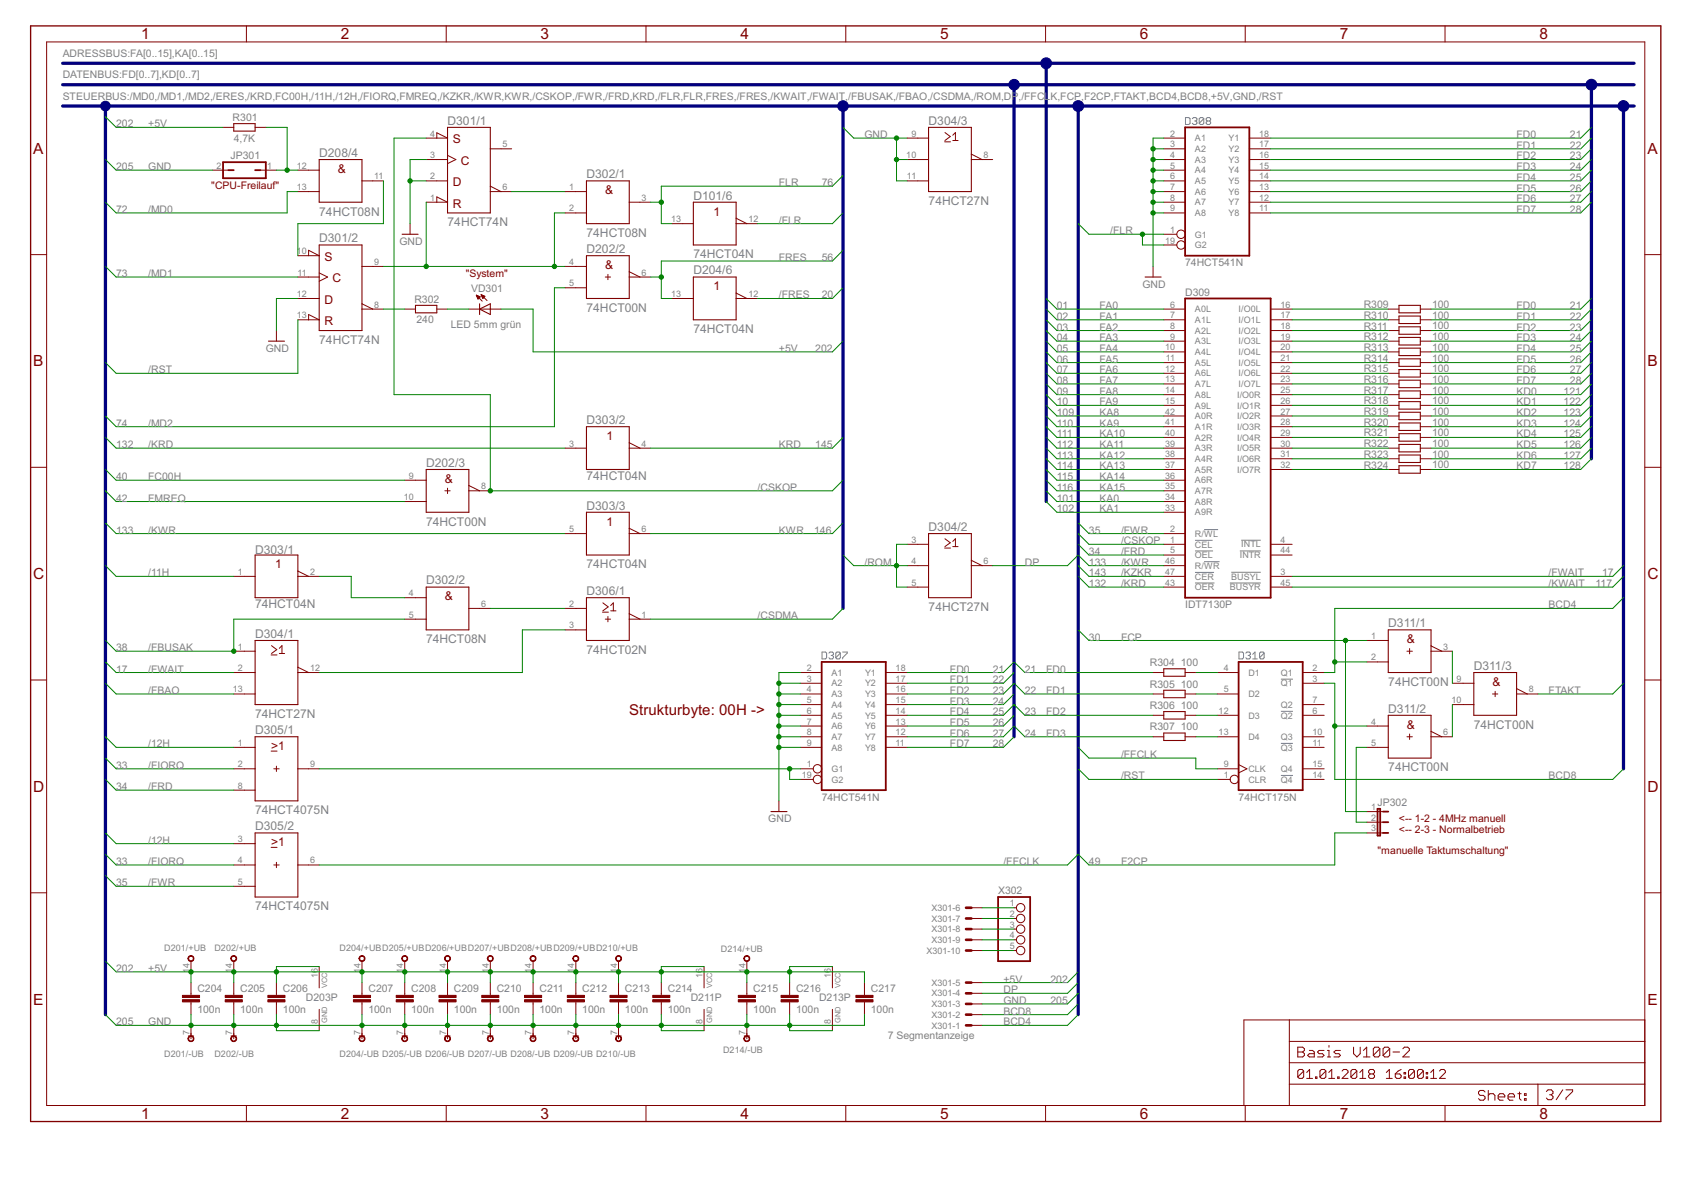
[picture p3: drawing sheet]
<svg xmlns="http://www.w3.org/2000/svg" width="297mm" height="210mm" viewBox="0 0 297 210" stroke-linecap="round" stroke-linejoin="round" font-family="sans-serif">
<defs><g id="words">
<g font-size="3" fill="#800000">
<text x="24.8" y="6.9">1</text>
<text x="59.9" y="6.9">2</text>
<text x="95" y="6.9">3</text>
<text x="130" y="6.9">4</text>
<text x="165.1" y="6.9">5</text>
<text x="200.2" y="6.9">6</text>
<text x="235.3" y="6.9">7</text>
<text x="270.4" y="6.9">8</text>
<text x="5.8" y="27">A</text>
<text x="289.4" y="27">A</text>
<text x="5.8" y="64.4">B</text>
<text x="289.4" y="64.4">B</text>
<text x="5.8" y="101.7">C</text>
<text x="289.4" y="101.7">C</text>
<text x="5.8" y="139.1">D</text>
<text x="289.4" y="139.1">D</text>
<text x="5.8" y="176.5">E</text>
<text x="289.4" y="176.5">E</text>
<text x="24.8" y="196.6">1</text>
<text x="59.9" y="196.6">2</text>
<text x="95" y="196.6">3</text>
<text x="130" y="196.6">4</text>
<text x="165.1" y="196.6">5</text>
<text x="200.2" y="196.6">6</text>
<text x="235.3" y="196.6">7</text>
<text x="270.4" y="196.6">8</text>
</g>
<text font-size="2.9" fill="#800000" x="110.5" y="125.6">Strukturbyte: 00H -&gt;</text>
<g font-size="2.4" fill="#808080">
<text x="78.6" y="21.9">D301/1</text>
<text x="163.1" y="21.9">D304/3</text>
<text x="56.1" y="27.5">D208/4</text>
<text x="103" y="31.3">D302/1</text>
<text x="121.8" y="35.1">D101/6</text>
<text x="163.1" y="36">74HCT27N</text>
<text x="56.1" y="37.9">74HCT08N</text>
<text x="78.6" y="39.7">74HCT74N</text>
<text x="103" y="41.6">74HCT08N</text>
<text x="56.1" y="42.6">D301/2</text>
<text x="103" y="44.4">D202/2</text>
<text x="121.8" y="45.4">74HCT04N</text>
<text x="121.8" y="48.2">D204/6</text>
<text x="103" y="54.8">74HCT00N</text>
<text x="121.8" y="58.5">74HCT04N</text>
<text x="56.1" y="60.4">74HCT74N</text>
<text x="103" y="74.5">D303/2</text>
<text x="74.9" y="82">D202/3</text>
<text x="103" y="84.2">74HCT04N</text>
<text x="103" y="89.5">D303/3</text>
<text x="74.9" y="92.3">74HCT00N</text>
<text x="163.1" y="93.3">D304/2</text>
<text x="44.8" y="97.4">D303/1</text>
<text x="103" y="99.8">74HCT04N</text>
<text x="44.8" y="106.8">74HCT04N</text>
<text x="74.9" y="102.6">D302/2</text>
<text x="103" y="104.5">D306/1</text>
<text x="163.1" y="107.3">74HCT27N</text>
<text x="44.8" y="112">D304/1</text>
<text x="74.9" y="113">74HCT08N</text>
<text x="243.9" y="110.2">D311/1</text>
<text x="103" y="114.9">74HCT02N</text>
<text x="258.9" y="117.7">D311/3</text>
<text x="243.9" y="120.5">74HCT00N</text>
<text x="243.9" y="125.2">D311/2</text>
<text x="44.8" y="126.1">74HCT27N</text>
<text x="44.8" y="128.9">D305/1</text>
<text x="258.9" y="128">74HCT00N</text>
<text x="243.9" y="135.5">74HCT00N</text>
<text x="44.8" y="143">74HCT4075N</text>
<text x="44.8" y="145.8">D305/2</text>
<text x="44.8" y="159.9">74HCT4075N</text>
</g>
<g font-size="2.4" fill="#800000">
<text x="79.6" y="25.2">S</text>
<text x="81" y="29">C</text>
<text x="59.4" y="30.4">&amp;</text>
<text x="79.6" y="32.7">D</text>
<text x="106.3" y="34.1">&amp;</text>
<text x="79.6" y="36.5">R</text>
<text x="125.3" y="37.9">1</text>
<text x="57" y="45.9">S</text>
<text x="106.3" y="47.3">&amp;</text>
<text x="57" y="53.4">D</text>
<text x="58.4" y="49.6">C</text>
<text x="125.3" y="51">1</text>
<text x="57" y="57.1">R</text>
<text x="106.5" y="77.3">1</text>
<text x="78.1" y="84.8">&amp;</text>
<text x="106.5" y="92.3">1</text>
<text x="48.3" y="99.8">1</text>
<text x="78.1" y="105.5">&amp;</text>
<text x="247.1" y="113">&amp;</text>
<text x="262.2" y="120.5">&amp;</text>
<text x="47.6" y="131.8">&gt;1</text>
<text x="247.1" y="128">&amp;</text>
<text x="47.6" y="148.6">&gt;1</text>
</g>
<g font-size="2.1" fill="#808080">
<text x="11" y="10">ADRESSBUS:FA[0..15],KA[0..15]</text>
<text x="11" y="13.7">DATENBUS:FD[0..7],KD[0..7]</text>
<text x="11" y="17.5">STEUERBUS:/MD0,/MD1,/MD2,/ERES,/KRD,FC00H,/11H,/12H,/FIORQ,FMREQ,/KZKR,/KWR,KWR,/CSKOP,/FWR,/FRD,KRD,/FLR,FLR,FRES,/FRES,/KWAIT,/FWAIT,/FBUSAK,/FBAO,/CSDMA,/ROM,DP,/FFCLK,FCP,F2CP,FTAKT,BCD4,BCD8,+5V,GND,/RST</text>
<text x="20.4" y="22.4">202</text>
<text x="26" y="22.4">+5V</text>
<text x="40.9" y="21.3">R301</text>
<text x="20.4" y="29.9">205</text>
<text x="26" y="29.9">GND</text>
<text x="40.5" y="28">JP301</text>
<text x="41.1" y="25">4,7K</text>
<text x="151.8" y="24.3">GND</text>
<text x="266.4" y="24.3">FD0</text>
<text x="266.4" y="26.1">FD1</text>
<text x="266.4" y="28">FD2</text>
<text x="266.4" y="29.9">FD3</text>
<text x="275.8" y="24.3">21</text>
<text x="275.8" y="26.1">22</text>
<text x="275.8" y="28">23</text>
<text x="275.8" y="29.9">24</text>
<text x="136.8" y="32.7">FLR</text>
<text x="144.3" y="32.7">76</text>
<text x="266.4" y="31.8">FD4</text>
<text x="266.4" y="33.6">FD5</text>
<text x="266.4" y="35.5">FD6</text>
<text x="275.8" y="31.8">25</text>
<text x="275.8" y="33.6">26</text>
<text x="275.8" y="35.5">27</text>
<text x="20.4" y="37.4">72</text>
<text x="26" y="37.4">/MD0</text>
<text x="136.8" y="39.3">/FLR</text>
<text x="195" y="41.2">/FLR</text>
<text x="266.4" y="37.4">FD7</text>
<text x="275.8" y="37.4">28</text>
<text x="70.2" y="43">GND</text>
<text x="136.8" y="45.9">FRES</text>
<text x="144.3" y="45.9">56</text>
<text x="208.2" y="46.8">74HCT541N</text>
<text x="20.4" y="48.7">73</text>
<text x="26" y="48.7">/MD1</text>
<text x="72.8" y="53.2">R302</text>
<text x="82.7" y="51.3">VD301</text>
<text x="136.8" y="52.4">/FRES</text>
<text x="144.3" y="52.4">20</text>
<text x="200.7" y="50.5">GND</text>
<text x="208.2" y="52">D309</text>
<text x="73.2" y="56.7">240</text>
<text x="79.2" y="57.6">LED 5mm grün</text>
<text x="185.6" y="54.3">01</text>
<text x="185.6" y="56.2">02</text>
<text x="185.6" y="58.1">03</text>
<text x="185.6" y="59.9">04</text>
<text x="193.2" y="54.3">FA0</text>
<text x="193.2" y="56.2">FA1</text>
<text x="193.2" y="58.1">FA2</text>
<text x="193.2" y="59.9">FA3</text>
<text x="239.5" y="54.1">R309</text>
<text x="239.5" y="56">R310</text>
<text x="239.5" y="57.9">R311</text>
<text x="239.5" y="59.8">R312</text>
<text x="251.6" y="54.1">100</text>
<text x="251.6" y="56">100</text>
<text x="251.6" y="57.9">100</text>
<text x="251.6" y="59.7">100</text>
<text x="266.4" y="54.3">FD0</text>
<text x="266.4" y="56.2">FD1</text>
<text x="266.4" y="58.1">FD2</text>
<text x="266.4" y="59.9">FD3</text>
<text x="275.8" y="54.3">21</text>
<text x="275.8" y="56.2">22</text>
<text x="275.8" y="58.1">23</text>
<text x="275.8" y="59.9">24</text>
<text x="26" y="65.6">/RST</text>
<text x="46.7" y="61.8">GND</text>
<text x="136.8" y="61.8">+5V</text>
<text x="143.2" y="61.8">202</text>
<text x="185.6" y="61.8">05</text>
<text x="185.6" y="63.7">06</text>
<text x="185.6" y="65.6">07</text>
<text x="193.2" y="61.8">FA4</text>
<text x="193.2" y="63.7">FA5</text>
<text x="193.2" y="65.6">FA6</text>
<text x="239.5" y="61.6">R313</text>
<text x="239.5" y="63.5">R314</text>
<text x="239.5" y="65.4">R315</text>
<text x="251.6" y="61.6">100</text>
<text x="251.6" y="63.5">100</text>
<text x="251.6" y="65.4">100</text>
<text x="266.4" y="61.8">FD4</text>
<text x="266.4" y="63.7">FD5</text>
<text x="266.4" y="65.6">FD6</text>
<text x="275.8" y="61.8">25</text>
<text x="275.8" y="63.7">26</text>
<text x="275.8" y="65.6">27</text>
<text x="185.6" y="67.4">08</text>
<text x="185.6" y="69.3">09</text>
<text x="185.6" y="71.2">10</text>
<text x="193.2" y="67.4">FA7</text>
<text x="193.2" y="69.3">FA8</text>
<text x="193.2" y="71.2">FA9</text>
<text x="239.5" y="67.3">R316</text>
<text x="239.5" y="69.2">R317</text>
<text x="239.5" y="71">R318</text>
<text x="251.6" y="67.3">100</text>
<text x="251.6" y="69.1">100</text>
<text x="251.6" y="71">100</text>
<text x="266.4" y="67.4">FD7</text>
<text x="266.4" y="69.3">KD0</text>
<text x="266.4" y="71.2">KD1</text>
<text x="274.7" y="69.3">121</text>
<text x="274.7" y="71.2">122</text>
<text x="275.8" y="67.4">28</text>
<text x="20.4" y="75">74</text>
<text x="26" y="75">/MD2</text>
<text x="185.6" y="73.1">109</text>
<text x="185.6" y="75">110</text>
<text x="185.6" y="76.8">111</text>
<text x="193.2" y="73.1">KA8</text>
<text x="193.2" y="75">KA9</text>
<text x="193.2" y="76.8">KA10</text>
<text x="239.5" y="72.9">R319</text>
<text x="239.5" y="74.8">R320</text>
<text x="239.5" y="76.7">R321</text>
<text x="251.6" y="72.9">100</text>
<text x="251.6" y="74.8">100</text>
<text x="251.6" y="76.6">100</text>
<text x="266.4" y="73.1">KD2</text>
<text x="266.4" y="75">KD3</text>
<text x="266.4" y="76.8">KD4</text>
<text x="274.7" y="73.1">123</text>
<text x="274.7" y="75">124</text>
<text x="274.7" y="76.8">125</text>
<text x="20.4" y="78.7">132</text>
<text x="26" y="78.7">/KRD</text>
<text x="136.8" y="78.7">KRD</text>
<text x="143.2" y="78.7">145</text>
<text x="185.6" y="78.7">112</text>
<text x="185.6" y="80.6">113</text>
<text x="185.6" y="82.5">114</text>
<text x="193.2" y="78.7">KA11</text>
<text x="193.2" y="80.6">KA12</text>
<text x="193.2" y="82.5">KA13</text>
<text x="239.5" y="78.5">R322</text>
<text x="239.5" y="80.4">R323</text>
<text x="239.5" y="82.3">R324</text>
<text x="251.6" y="78.5">100</text>
<text x="251.6" y="80.4">100</text>
<text x="251.6" y="82.3">100</text>
<text x="266.4" y="78.7">KD5</text>
<text x="266.4" y="80.6">KD6</text>
<text x="266.4" y="82.5">KD7</text>
<text x="274.7" y="78.7">126</text>
<text x="274.7" y="80.6">127</text>
<text x="274.7" y="82.5">128</text>
<text x="20.4" y="84.3">40</text>
<text x="20.4" y="88.1">42</text>
<text x="26" y="84.3">FC00H</text>
<text x="26" y="88.1">FMREQ</text>
<text x="133.1" y="86.2">/CSKOP</text>
<text x="185.6" y="84.3">115</text>
<text x="185.6" y="86.2">116</text>
<text x="185.6" y="88.1">101</text>
<text x="185.6" y="90">102</text>
<text x="193.2" y="84.3">KA14</text>
<text x="193.2" y="86.2">KA15</text>
<text x="193.2" y="88.1">KA0</text>
<text x="193.2" y="90">KA1</text>
<text x="20.4" y="93.7">133</text>
<text x="26" y="93.7">/KWR</text>
<text x="136.8" y="93.7">KWR</text>
<text x="143" y="93.7">146</text>
<text x="191.3" y="93.7">35</text>
<text x="196.9" y="93.7">/FWR</text>
<text x="196.9" y="95.6">/CSKOP</text>
<text x="26" y="101.2">/11H</text>
<text x="151.8" y="99.4">/ROM</text>
<text x="180" y="99.4">DP</text>
<text x="191.3" y="99.4">133</text>
<text x="191.3" y="97.5">34</text>
<text x="191.3" y="101.2">143</text>
<text x="196.9" y="99.4">/KWR</text>
<text x="196.9" y="97.5">/FRD</text>
<text x="196.9" y="101.2">/KZKR</text>
<text x="272" y="101.2">/FWAIT</text>
<text x="281.4" y="101.2">17</text>
<text x="191.3" y="103.1">132</text>
<text x="196.9" y="103.1">/KRD</text>
<text x="208.2" y="106.9">IDT7130P</text>
<text x="272" y="103.1">/KWAIT</text>
<text x="272" y="106.9">BCD4</text>
<text x="280.3" y="103.1">117</text>
<text x="133.1" y="108.8">/CSDMA</text>
<text x="191.3" y="112.5">30</text>
<text x="196.9" y="112.5">FCP</text>
<text x="20.4" y="114.4">38</text>
<text x="20.4" y="118.1">17</text>
<text x="26" y="118.1">/FWAIT</text>
<text x="26" y="114.4">/FBUSAK</text>
<text x="166.9" y="118.1">FD0</text>
<text x="174.4" y="118.1">21</text>
<text x="180" y="118.1">21</text>
<text x="183.8" y="118.1">FD0</text>
<text x="202" y="117">R304</text>
<text x="207.4" y="117">100</text>
<text x="26" y="121.9">/FBAO</text>
<text x="166.9" y="120">FD1</text>
<text x="166.9" y="121.9">FD2</text>
<text x="166.9" y="123.8">FD3</text>
<text x="166.9" y="125.6">FD4</text>
<text x="174.4" y="120">22</text>
<text x="174.4" y="121.9">23</text>
<text x="174.4" y="123.8">24</text>
<text x="174.4" y="125.6">25</text>
<text x="180" y="121.9">22</text>
<text x="180" y="125.6">23</text>
<text x="183.8" y="121.9">FD1</text>
<text x="183.8" y="125.6">FD2</text>
<text x="202" y="120.8">R305</text>
<text x="202" y="124.5">R306</text>
<text x="207.4" y="120.8">100</text>
<text x="207.4" y="124.5">100</text>
<text x="272" y="121.9">FTAKT</text>
<text x="26" y="131.3">/12H</text>
<text x="166.9" y="127.5">FD5</text>
<text x="166.9" y="129.4">FD6</text>
<text x="166.9" y="131.3">FD7</text>
<text x="174.4" y="127.5">26</text>
<text x="174.4" y="129.4">27</text>
<text x="174.4" y="131.3">28</text>
<text x="180" y="129.4">24</text>
<text x="183.8" y="129.4">FD3</text>
<text x="202" y="128.3">R307</text>
<text x="207.4" y="128.3">100</text>
<text x="20.4" y="135">33</text>
<text x="26" y="135">/FIORQ</text>
<text x="196.9" y="136.9">/RST</text>
<text x="196.9" y="133.2">/FFCLK</text>
<text x="272" y="136.9">BCD8</text>
<text x="20.4" y="138.8">34</text>
<text x="26" y="138.8">/FRD</text>
<text x="144.3" y="140.7">74HCT541N</text>
<text x="217.6" y="140.7">74HCT175N</text>
<text x="242" y="141.6">JP302</text>
<text x="26" y="148.2">/12H</text>
<text x="134.9" y="144.4">GND</text>
<text x="20.4" y="151.9">33</text>
<text x="20.4" y="155.7">35</text>
<text x="26" y="155.7">/FWR</text>
<text x="26" y="151.9">/FIORQ</text>
<text x="176.3" y="151.9">/FFCLK</text>
<text x="191.3" y="151.9">49</text>
<text x="196.9" y="151.9">F2CP</text>
<text x="175.3" y="157.1">X302</text>
<text x="20.4" y="170.7">202</text>
<text x="26" y="170.7">+5V</text>
<text x="176.3" y="172.6">+5V</text>
<text x="184.5" y="172.6">202</text>
<text x="34.7" y="177.9">100n</text>
<text x="34.7" y="174.2">C204</text>
<text x="42.2" y="177.9">100n</text>
<text x="42.2" y="174.2">C205</text>
<text x="49.7" y="177.9">100n</text>
<text x="49.7" y="174.2">C206</text>
<text x="53.7" y="175.9">D203P</text>
<text x="64.7" y="177.9">100n</text>
<text x="64.7" y="174.2">C207</text>
<text x="72.2" y="177.9">100n</text>
<text x="72.2" y="174.2">C208</text>
<text x="79.7" y="177.9">100n</text>
<text x="79.7" y="174.2">C209</text>
<text x="87.2" y="177.9">100n</text>
<text x="87.2" y="174.2">C210</text>
<text x="94.8" y="177.9">100n</text>
<text x="94.8" y="174.2">C211</text>
<text x="102.3" y="177.9">100n</text>
<text x="102.3" y="174.2">C212</text>
<text x="109.8" y="177.9">100n</text>
<text x="109.8" y="174.2">C213</text>
<text x="117.3" y="177.9">100n</text>
<text x="117.3" y="174.2">C214</text>
<text x="121.3" y="175.9">D211P</text>
<text x="132.3" y="177.9">100n</text>
<text x="132.3" y="174.2">C215</text>
<text x="139.8" y="177.9">100n</text>
<text x="139.8" y="174.2">C216</text>
<text x="143.9" y="175.9">D213P</text>
<text x="153" y="177.9">100n</text>
<text x="153" y="174.2">C217</text>
<text x="176.3" y="176.3">GND</text>
<text x="176.3" y="178.2">BCD8</text>
<text x="176.3" y="174.5">DP</text>
<text x="184.5" y="176.3">205</text>
<text x="20.4" y="180.1">205</text>
<text x="26" y="180.1">GND</text>
<text x="155.9" y="182.4">7 Segmentanzeige</text>
<text x="176.3" y="180.1">BCD4</text>
</g>
<g font-size="2.1" fill="#800000">
<text x="37.1" y="33.3">&quot;CPU-Freilauf&quot;</text>
<text x="81.8" y="48.7">&quot;System&quot;</text>
<text x="245.7" y="144.4">&lt;-- 1-2 - 4MHz manuell</text>
<text x="245.7" y="146.3">&lt;-- 2-3 - Normalbetrieb</text>
<text x="242" y="150.1">&quot;manuelle Taktumschaltung&quot;</text>
</g>
<g font-size="1.8" fill="#808080">
<text x="75.6" y="24">4</text>
<text x="160.1" y="24">9</text>
<text x="205.6" y="24">2</text>
<text x="221.2" y="24">18</text>
<text x="38" y="29.6">2</text>
<text x="47" y="29.6">1</text>
<text x="52.2" y="29.6">12</text>
<text x="75.6" y="27.8">3</text>
<text x="88.3" y="25.9">5</text>
<text x="159.2" y="27.8">10</text>
<text x="172.8" y="27.8">8</text>
<text x="205.6" y="25.9">3</text>
<text x="205.6" y="27.8">4</text>
<text x="205.6" y="29.6">5</text>
<text x="209.9" y="24.8">A1</text>
<text x="209.9" y="26.7">A2</text>
<text x="209.9" y="28.6">A3</text>
<text x="215.8" y="28.6">Y3</text>
<text x="215.8" y="26.7">Y2</text>
<text x="215.8" y="24.8">Y1</text>
<text x="221.2" y="29.6">15</text>
<text x="221.2" y="27.8">16</text>
<text x="221.2" y="25.9">17</text>
<text x="52.2" y="33.4">13</text>
<text x="65.7" y="31.5">11</text>
<text x="75.6" y="35.3">1</text>
<text x="75.6" y="31.5">2</text>
<text x="88.3" y="33.4">6</text>
<text x="100" y="33.4">1</text>
<text x="112.7" y="35.3">3</text>
<text x="159.3" y="31.5">11</text>
<text x="205.6" y="31.5">6</text>
<text x="205.6" y="33.4">7</text>
<text x="205.6" y="35.3">8</text>
<text x="209.9" y="30.5">A4</text>
<text x="209.9" y="32.3">A5</text>
<text x="209.9" y="34.2">A6</text>
<text x="215.8" y="34.2">Y6</text>
<text x="215.8" y="32.3">Y5</text>
<text x="215.8" y="30.5">Y4</text>
<text x="221.2" y="35.3">12</text>
<text x="221.2" y="33.4">13</text>
<text x="221.2" y="31.5">14</text>
<text x="100" y="37.1">2</text>
<text x="117.9" y="39">13</text>
<text x="131.5" y="39">12</text>
<text x="205.6" y="40.9">1</text>
<text x="205.6" y="37.1">9</text>
<text x="209.9" y="41.7">G1</text>
<text x="209.9" y="36.1">A7</text>
<text x="209.9" y="38">A8</text>
<text x="215.8" y="38">Y8</text>
<text x="215.8" y="36.1">Y7</text>
<text x="221.2" y="37.1">11</text>
<text x="52.2" y="44.6">10</text>
<text x="65.7" y="46.5">9</text>
<text x="100" y="46.5">4</text>
<text x="204.7" y="42.8">19</text>
<text x="209.9" y="43.6">G2</text>
<text x="52.2" y="52.2">12</text>
<text x="52.3" y="48.4">11</text>
<text x="100" y="50.3">5</text>
<text x="112.7" y="48.4">6</text>
<text x="117.9" y="52.2">13</text>
<text x="131.5" y="52.2">12</text>
<text x="52.2" y="55.9">13</text>
<text x="65.7" y="54">8</text>
<text x="205.6" y="54">6</text>
<text x="205.6" y="55.9">7</text>
<text x="205.6" y="57.8">8</text>
<text x="205.6" y="59.7">9</text>
<text x="209.9" y="54.9">A0L</text>
<text x="209.9" y="56.7">A1L</text>
<text x="209.9" y="58.6">A2L</text>
<text x="217.6" y="54.9">I/O0L</text>
<text x="217.6" y="56.7">I/O1L</text>
<text x="217.6" y="58.6">I/O2L</text>
<text x="224.9" y="54">16</text>
<text x="224.9" y="55.9">17</text>
<text x="224.9" y="57.8">18</text>
<text x="224.9" y="59.7">19</text>
<text x="204.7" y="61.5">10</text>
<text x="204.7" y="65.3">12</text>
<text x="204.8" y="63.4">11</text>
<text x="209.9" y="60.5">A3L</text>
<text x="209.9" y="62.4">A4L</text>
<text x="209.9" y="64.3">A5L</text>
<text x="217.6" y="60.5">I/O3L</text>
<text x="217.6" y="62.4">I/O4L</text>
<text x="217.6" y="64.2">I/O5L</text>
<text x="224.9" y="61.5">20</text>
<text x="224.9" y="63.4">21</text>
<text x="224.9" y="65.3">22</text>
<text x="204.7" y="67.2">13</text>
<text x="204.7" y="69.1">14</text>
<text x="204.7" y="70.9">15</text>
<text x="209.9" y="66.1">A6L</text>
<text x="209.9" y="68">A7L</text>
<text x="209.9" y="69.9">A8L</text>
<text x="209.9" y="71.8">A9L</text>
<text x="217.3" y="69.9">I/O0R</text>
<text x="217.3" y="71.8">I/O1R</text>
<text x="217.6" y="66.1">I/O6L</text>
<text x="217.6" y="68">I/O7L</text>
<text x="224.9" y="67.2">23</text>
<text x="224.9" y="69.1">25</text>
<text x="224.9" y="70.9">26</text>
<text x="204.7" y="72.8">42</text>
<text x="204.7" y="74.7">41</text>
<text x="204.7" y="76.6">40</text>
<text x="209.9" y="73.6">A0R</text>
<text x="209.9" y="75.5">A1R</text>
<text x="209.9" y="77.4">A2R</text>
<text x="217.3" y="73.6">I/O2R</text>
<text x="217.3" y="75.5">I/O3R</text>
<text x="217.3" y="77.4">I/O4R</text>
<text x="224.9" y="72.8">27</text>
<text x="224.9" y="74.7">28</text>
<text x="224.9" y="76.6">29</text>
<text x="100" y="78.4">3</text>
<text x="112.7" y="78.4">4</text>
<text x="204.7" y="78.4">39</text>
<text x="204.7" y="80.3">38</text>
<text x="204.7" y="82.2">37</text>
<text x="209.9" y="79.3">A3R</text>
<text x="209.9" y="81.2">A4R</text>
<text x="209.9" y="83">A5R</text>
<text x="217.3" y="79.3">I/O5R</text>
<text x="217.3" y="81.1">I/O6R</text>
<text x="217.3" y="83">I/O7R</text>
<text x="224.9" y="78.4">30</text>
<text x="224.9" y="80.3">31</text>
<text x="224.9" y="82.2">32</text>
<text x="70.9" y="87.8">10</text>
<text x="71.8" y="84.1">9</text>
<text x="84.5" y="86">8</text>
<text x="204.7" y="84.1">36</text>
<text x="204.7" y="86">35</text>
<text x="204.7" y="87.8">34</text>
<text x="204.7" y="89.7">33</text>
<text x="209.9" y="84.9">A6R</text>
<text x="209.9" y="86.8">A7R</text>
<text x="209.9" y="88.7">A8R</text>
<text x="100" y="93.5">5</text>
<text x="112.7" y="93.5">6</text>
<text x="160.1" y="95.3">3</text>
<text x="205.6" y="93.5">2</text>
<text x="205.6" y="95.3">1</text>
<text x="209.9" y="90.5">A9R</text>
<text x="209.9" y="94.3">R/WL</text>
<text x="224.9" y="95.3">4</text>
<text x="41.8" y="101">1</text>
<text x="54.5" y="101">2</text>
<text x="160.1" y="99.1">4</text>
<text x="172.8" y="99.1">6</text>
<text x="204.7" y="99.1">46</text>
<text x="204.7" y="101">47</text>
<text x="205.6" y="97.2">5</text>
<text x="209.9" y="96.2">CEL</text>
<text x="209.9" y="98">OEL</text>
<text x="209.9" y="99.9">R/WR</text>
<text x="209.9" y="101.8">CER</text>
<text x="216.3" y="101.8">BUSYL</text>
<text x="217.8" y="98">INTR</text>
<text x="218" y="96.2">INTL</text>
<text x="224.9" y="101">3</text>
<text x="224.9" y="97.2">44</text>
<text x="71.8" y="104.7">4</text>
<text x="84.5" y="106.6">6</text>
<text x="100" y="106.6">2</text>
<text x="160.1" y="102.9">5</text>
<text x="204.7" y="102.9">43</text>
<text x="209.9" y="103.7">OER</text>
<text x="216" y="103.7">BUSYR</text>
<text x="224.9" y="102.9">45</text>
<text x="71.8" y="108.5">5</text>
<text x="100" y="110.4">3</text>
<text x="112.7" y="108.5">1</text>
<text x="240.8" y="112.2">1</text>
<text x="41.8" y="114.1">1</text>
<text x="41.8" y="117.9">2</text>
<text x="54.5" y="117.9">12</text>
<text x="141.7" y="117.9">2</text>
<text x="141.7" y="119.8">3</text>
<text x="146.1" y="118.7">A1</text>
<text x="151.9" y="118.7">Y1</text>
<text x="157.3" y="119.8">17</text>
<text x="157.3" y="117.9">18</text>
<text x="215" y="117.9">4</text>
<text x="219.3" y="118.7">D1</text>
<text x="225" y="118.7">Q1</text>
<text x="230.6" y="117.9">2</text>
<text x="230.6" y="119.8">3</text>
<text x="240.8" y="116">2</text>
<text x="253.5" y="114.1">3</text>
<text x="255.9" y="119.8">9</text>
<text x="40.9" y="121.6">13</text>
<text x="141.7" y="121.6">4</text>
<text x="141.7" y="123.5">5</text>
<text x="141.7" y="125.4">6</text>
<text x="146.1" y="120.6">A2</text>
<text x="146.1" y="122.5">A3</text>
<text x="146.1" y="124.3">A4</text>
<text x="151.9" y="124.3">Y4</text>
<text x="151.9" y="122.5">Y3</text>
<text x="151.9" y="120.6">Y2</text>
<text x="157.3" y="125.4">14</text>
<text x="157.3" y="123.5">15</text>
<text x="157.3" y="121.6">16</text>
<text x="214.1" y="125.4">12</text>
<text x="215" y="121.6">5</text>
<text x="219.3" y="122.5">D2</text>
<text x="225" y="120.6">Q1</text>
<text x="225" y="124.3">Q2</text>
<text x="230.6" y="125.4">6</text>
<text x="230.6" y="123.5">7</text>
<text x="255" y="123.5">10</text>
<text x="268.5" y="121.6">8</text>
<text x="41.8" y="131">1</text>
<text x="141.7" y="127.3">7</text>
<text x="141.7" y="129.1">8</text>
<text x="141.7" y="131">9</text>
<text x="146.1" y="126.2">A5</text>
<text x="146.1" y="128.1">A6</text>
<text x="146.1" y="130">A7</text>
<text x="146.1" y="131.8">A8</text>
<text x="151.9" y="131.8">Y8</text>
<text x="151.9" y="130">Y7</text>
<text x="151.9" y="128.1">Y6</text>
<text x="151.9" y="126.2">Y5</text>
<text x="157.3" y="131">11</text>
<text x="157.3" y="129.1">12</text>
<text x="157.3" y="127.3">13</text>
<text x="214.1" y="129.1">13</text>
<text x="219.3" y="126.2">D3</text>
<text x="219.3" y="130">D4</text>
<text x="225" y="126.2">Q2</text>
<text x="225" y="130">Q3</text>
<text x="225" y="131.8">Q3</text>
<text x="230.6" y="129.1">10</text>
<text x="230.6" y="131">11</text>
<text x="240.8" y="127.3">4</text>
<text x="240.8" y="131">5</text>
<text x="253.5" y="129.1">6</text>
<text x="41.8" y="134.8">2</text>
<text x="54.5" y="134.8">9</text>
<text x="140.8" y="136.7">19</text>
<text x="141.7" y="134.8">1</text>
<text x="146.1" y="135.6">G1</text>
<text x="146.1" y="137.5">G2</text>
<text x="215" y="136.7">1</text>
<text x="215" y="134.8">9</text>
<text x="219.3" y="137.5">CLR</text>
<text x="219.3" y="135.6">CLK</text>
<text x="225" y="137.5">Q4</text>
<text x="225" y="135.6">Q4</text>
<text x="230.6" y="136.7">14</text>
<text x="230.6" y="134.8">15</text>
<text x="41.8" y="138.5">8</text>
<text x="240.8" y="142.3">1</text>
<text x="41.8" y="147.9">3</text>
<text x="240.8" y="144.2">2</text>
<text x="240.8" y="146">3</text>
<text x="41.8" y="151.7">4</text>
<text x="41.8" y="155.4">5</text>
<text x="54.5" y="151.7">6</text>
<text x="163.6" y="160">X301-6</text>
<text x="163.6" y="161.9">X301-7</text>
<text x="177.4" y="159.2">1</text>
<text x="177.4" y="161.1">2</text>
<text x="28.8" y="167">D201/+UB</text>
<text x="37.7" y="167">D202/+UB</text>
<text x="59.6" y="167">D204/+UBD205/+UBD206/+UBD207/+UBD208/+UBD209/+UBD210/+UB</text>
<text x="126.6" y="167.1">D214/+UB</text>
<text x="162.7" y="167.5">X301-10</text>
<text x="163.6" y="163.8">X301-8</text>
<text x="163.6" y="165.6">X301-9</text>
<text x="177.4" y="162.9">3</text>
<text x="177.4" y="164.8">4</text>
<text x="177.4" y="166.7">5</text>
<text x="33.3" y="170.9" transform="rotate(-90 33.3 170.9)">14</text>
<text x="40.8" y="170.9" transform="rotate(-90 40.8 170.9)">14</text>
<text x="55.8" y="171.8" transform="rotate(-90 55.8 171.8)">16</text>
<text x="63.3" y="170.9" transform="rotate(-90 63.3 170.9)">14</text>
<text x="70.8" y="170.9" transform="rotate(-90 70.8 170.9)">14</text>
<text x="78.3" y="170.9" transform="rotate(-90 78.3 170.9)">14</text>
<text x="85.9" y="170.9" transform="rotate(-90 85.9 170.9)">14</text>
<text x="93.4" y="170.9" transform="rotate(-90 93.4 170.9)">14</text>
<text x="100.9" y="170.9" transform="rotate(-90 100.9 170.9)">14</text>
<text x="108.4" y="170.9" transform="rotate(-90 108.4 170.9)">14</text>
<text x="123.4" y="171.8" transform="rotate(-90 123.4 171.8)">16</text>
<text x="130.9" y="170.9" transform="rotate(-90 130.9 170.9)">14</text>
<text x="146" y="171.8" transform="rotate(-90 146 171.8)">16</text>
<text x="163.6" y="173.1">X301-5</text>
<text x="55.8" y="179.9" transform="rotate(-90 55.8 179.9)">8</text>
<text x="123.4" y="179.9" transform="rotate(-90 123.4 179.9)">8</text>
<text x="146" y="179.9" transform="rotate(-90 146 179.9)">8</text>
<text x="163.6" y="178.8">X301-2</text>
<text x="163.6" y="176.9">X301-3</text>
<text x="163.6" y="175">X301-4</text>
<text x="28.8" y="185.7">D201/-UB</text>
<text x="33.3" y="181.7" transform="rotate(-90 33.3 181.7)">7</text>
<text x="37.7" y="185.7">D202/-UB</text>
<text x="40.8" y="181.7" transform="rotate(-90 40.8 181.7)">7</text>
<text x="59.6" y="185.7">D204/-UB D205/-UB D206/-UB D207/-UB D208/-UB D209/-UB D210/-UB</text>
<text x="63.3" y="181.7" transform="rotate(-90 63.3 181.7)">7</text>
<text x="70.8" y="181.7" transform="rotate(-90 70.8 181.7)">7</text>
<text x="78.3" y="181.7" transform="rotate(-90 78.3 181.7)">7</text>
<text x="85.9" y="181.7" transform="rotate(-90 85.9 181.7)">7</text>
<text x="93.4" y="181.7" transform="rotate(-90 93.4 181.7)">7</text>
<text x="100.9" y="181.7" transform="rotate(-90 100.9 181.7)">7</text>
<text x="108.4" y="181.7" transform="rotate(-90 108.4 181.7)">7</text>
<text x="127" y="185">D214/-UB</text>
<text x="130.9" y="181.7" transform="rotate(-90 130.9 181.7)">7</text>
<text x="163.6" y="180.7">X301-1</text>
</g>
<g font-size="1.5" fill="#808080">
<text x="57.5" y="173.5" transform="rotate(-90 57.5 173.5)">VCC</text>
<text x="125.1" y="173.5" transform="rotate(-90 125.1 173.5)">VCC</text>
<text x="147.6" y="173.5" transform="rotate(-90 147.6 173.5)">VCC</text>
<text x="57.5" y="179.7" transform="rotate(-90 57.5 179.7)">GND</text>
<text x="125.1" y="179.7" transform="rotate(-90 125.1 179.7)">GND</text>
<text x="147.6" y="179.7" transform="rotate(-90 147.6 179.7)">GND</text>
</g>
</g></defs>
<g fill="#808080" stroke="#808080" stroke-width=".18">
<path d="M208.2 20.7v1.2z"/>
<path d="M208.2 21.9h.6z"/>
<path d="M209 21.7l-.2 .2z"/>
<path d="M209 20.8v.9z"/>
<path d="M208.8 20.7l.2 .1z"/>
<path d="M208.2 20.7h.6z"/>
<path d="M209.4 20.8l.3-.1z"/>
<path d="M209.7 20.7h.4z"/>
<path d="M210.1 20.7l.1 .1z"/>
<path d="M210.2 20.8v.3z"/>
<path d="M210.2 21.1l-.1 .2z"/>
<path d="M209.8 21.3h.3z"/>
<path d="M210.1 21.3l.1 .2z"/>
<path d="M210.2 21.5v.2z"/>
<path d="M210.2 21.7l-.1 .2z"/>
<path d="M209.7 21.9h.4z"/>
<path d="M209.4 21.7l.3 .2z"/>
<path d="M210.7 20.8v.9z"/>
<path d="M210.7 20.8l.2-.1z"/>
<path d="M210.9 20.7h.4z"/>
<path d="M211.3 20.7l.2 .1z"/>
<path d="M211.5 20.8v.9z"/>
<path d="M211.5 21.7l-.2 .2z"/>
<path d="M210.9 21.9h.4z"/>
<path d="M210.7 21.7l.2 .2z"/>
<path d="M210.7 21.7l.8-.9z"/>
<path d="M211.9 20.8l.2-.1z"/>
<path d="M212.1 20.7h.4z"/>
<path d="M212.5 20.7l.2 .1z"/>
<path d="M212.7 20.8v.3z"/>
<path d="M212.7 21.1l-.2 .2z"/>
<path d="M212.5 21.3l.2 .2z"/>
<path d="M212.7 21.5v.2z"/>
<path d="M212.7 21.7l-.2 .2z"/>
<path d="M212.1 21.9h.4z"/>
<path d="M211.9 21.7l.2 .2z"/>
<path d="M211.9 21.5v.2z"/>
<path d="M212.1 21.3l-.2 .2z"/>
<path d="M211.9 21.1l.2 .2z"/>
<path d="M211.9 20.8v.3z"/>
<path d="M212.1 21.3h.4z"/>
<path d="M211.5 93h2.5z"/>
<path d="M209.9 94.9h3.1z"/>
<path d="M209.9 96.8h3.2z"/>
<path d="M211.5 98.7h2.7z"/>
<path d="M209.9 100.5h3.4z"/>
<path d="M209.9 102.4h3.4z"/>
<path d="M216.3 100.5h5.2z"/>
<path d="M216 102.4h5.5z"/>
<path d="M218 94.9h3.5z"/>
<path d="M217.8 96.8h3.7z"/>
<path d="M144.4 114.5v1.2z"/>
<path d="M144.4 115.7h.6z"/>
<path d="M145 115.7l.2-.2z"/>
<path d="M145.2 114.7v.8z"/>
<path d="M145 114.5l.2 .2z"/>
<path d="M144.4 114.5h.6z"/>
<path d="M145.6 114.7l.2-.2z"/>
<path d="M145.8 114.5h.4z"/>
<path d="M146.2 114.5l.2 .2z"/>
<path d="M146.4 114.7v.2z"/>
<path d="M146.2 115.1l.2-.2z"/>
<path d="M146 115.1h.2z"/>
<path d="M146.2 115.1l.2 .2z"/>
<path d="M146.4 115.3v.2z"/>
<path d="M146.4 115.5l-.2 .2z"/>
<path d="M145.8 115.7h.4z"/>
<path d="M145.6 115.5l.2 .2z"/>
<path d="M146.8 114.7v.8z"/>
<path d="M146.8 114.7l.2-.2z"/>
<path d="M147 114.5h.4z"/>
<path d="M147.4 114.5l.2 .2z"/>
<path d="M147.6 114.7v.8z"/>
<path d="M147.4 115.7l.2-.2z"/>
<path d="M147 115.7h.4z"/>
<path d="M146.8 115.5l.2 .2z"/>
<path d="M146.8 115.5l.8-.8z"/>
<path d="M148 114.5h.8z"/>
<path d="M148.8 114.5v.2z"/>
<path d="M148.8 114.7l-.8 .8z"/>
<path d="M148 115.5v.2z"/>
<path d="M225 119.3h2.1z"/>
<path d="M225 124.9h2.1z"/>
<path d="M225 130.6h2.1z"/>
<path d="M225 136.2h2.1z"/>
<path d="M217.6 114.5v1.2z"/>
<path d="M217.6 115.7h.6z"/>
<path d="M218.2 115.7l.2-.2z"/>
<path d="M218.4 114.7v.8z"/>
<path d="M218.2 114.5l.2 .2z"/>
<path d="M217.6 114.5h.6z"/>
<path d="M218.8 114.7l.2-.2z"/>
<path d="M219 114.5h.4z"/>
<path d="M219.4 114.5l.2 .2z"/>
<path d="M219.6 114.7v.2z"/>
<path d="M219.4 115.1l.2-.2z"/>
<path d="M219.2 115.1h.2z"/>
<path d="M219.4 115.1l.2 .2z"/>
<path d="M219.6 115.3v.2z"/>
<path d="M219.6 115.5l-.2 .2z"/>
<path d="M219 115.7h.4z"/>
<path d="M218.8 115.5l.2 .2z"/>
<path d="M220 114.9l.5-.4z"/>
<path d="M220.5 114.5v1.2z"/>
<path d="M220 115.7h.9z"/>
<path d="M221.3 114.7v.8z"/>
<path d="M221.3 114.7l.2-.2z"/>
<path d="M221.5 114.5h.4z"/>
<path d="M221.9 114.5l.2 .2z"/>
<path d="M222.1 114.7v.8z"/>
<path d="M222.1 115.5l-.2 .2z"/>
<path d="M221.5 115.7h.4z"/>
<path d="M221.3 115.5l.2 .2z"/>
<path d="M221.3 115.5l.8-.8z"/>
</g>
<g fill="#800000" stroke="#800000" stroke-width=".18">
<path d="M218.5 194.2h8z"/>
<path d="M226.5 194.2h43.7z"/>
<path d="M270.2 194.2h18.7z"/>
<path d="M288.9 190.4v3.8z"/>
<path d="M288.9 186.7v3.7z"/>
<path d="M288.9 182.9v3.8z"/>
<path d="M288.9 179.2v3.7z"/>
<path d="M218.5 179.2v15z"/>
<path d="M218.5 179.2h8z"/>
<path d="M226.5 179.2h62.4z"/>
<path d="M270.2 190.4v3.8z"/>
<path d="M270.2 190.4h18.7z"/>
<path d="M226.5 190.4h43.7z"/>
<path d="M226.5 190.4v3.8z"/>
<path d="M226.5 186.7v3.7z"/>
<path d="M226.5 186.7h62.4z"/>
<path d="M226.5 182.9v3.8z"/>
<path d="M226.5 182.9h62.4z"/>
<path d="M226.5 179.2v3.7z"/>
<path d="M228 183.9v1.8z"/>
<path d="M228 183.9h.8z"/>
<path d="M228.8 183.9l.3 .3z"/>
<path d="M229.1 184.2v.3z"/>
<path d="M228.8 184.8l.3-.3z"/>
<path d="M228.8 184.8l.3 .3z"/>
<path d="M229.1 185.1v.3z"/>
<path d="M228.8 185.7l.3-.3z"/>
<path d="M228 185.7h.8z"/>
<path d="M228 184.8h.8z"/>
<path d="M230 184.5h.6z"/>
<path d="M230.6 184.5l.3 .3z"/>
<path d="M230.9 184.8v.9z"/>
<path d="M230 185.7h.9z"/>
<path d="M229.7 185.4l.3 .3z"/>
<path d="M229.7 185.4l.3-.3z"/>
<path d="M230 185.1h.9z"/>
<path d="M231.4 185.7h.9z"/>
<path d="M232.3 185.7l.3-.3z"/>
<path d="M232.3 185.1l.3 .3z"/>
<path d="M231.7 185.1h.6z"/>
<path d="M231.4 184.8l.3 .3z"/>
<path d="M231.7 184.5l-.3 .3z"/>
<path d="M231.7 184.5h.9z"/>
<path d="M233.2 184.5h.2z"/>
<path d="M233.4 184.5v1.2z"/>
<path d="M233.2 185.7h.5z"/>
<path d="M233.4 183.6v.3z"/>
<path d="M234.3 185.7h.9z"/>
<path d="M235.2 185.7l.3-.3z"/>
<path d="M235.2 185.1l.3 .3z"/>
<path d="M234.6 185.1h.6z"/>
<path d="M234.3 184.8l.3 .3z"/>
<path d="M234.3 184.8l.3-.3z"/>
<path d="M234.6 184.5h.9z"/>
<path d="M237.8 183.9v1.2z"/>
<path d="M237.8 185.1l.6 .6z"/>
<path d="M238.4 185.7l.5-.6z"/>
<path d="M238.9 183.9v1.2z"/>
<path d="M239.5 184.5l.6-.6z"/>
<path d="M240.1 183.9v1.8z"/>
<path d="M239.5 185.7h1.1z"/>
<path d="M241.2 184.2v1.2z"/>
<path d="M241.2 184.2l.3-.3z"/>
<path d="M241.5 183.9h.6z"/>
<path d="M242.1 183.9l.3 .3z"/>
<path d="M242.4 184.2v1.2z"/>
<path d="M242.4 185.4l-.3 .3z"/>
<path d="M241.5 185.7h.6z"/>
<path d="M241.2 185.4l.3 .3z"/>
<path d="M242.4 184.2l-1.2 1.2z"/>
<path d="M243 184.2v1.2z"/>
<path d="M243 184.2l.2-.3z"/>
<path d="M243.2 183.9h.6z"/>
<path d="M243.8 183.9l.3 .3z"/>
<path d="M244.1 184.2v1.2z"/>
<path d="M243.8 185.7l.3-.3z"/>
<path d="M243.2 185.7h.6z"/>
<path d="M243 185.4l.2 .3z"/>
<path d="M243 185.4l1.1-1.2z"/>
<path d="M244.7 184.8h1.2z"/>
<path d="M246.4 185.7h1.2z"/>
<path d="M246.4 185.7l1.2-1.2z"/>
<path d="M247.6 184.2v.3z"/>
<path d="M247.3 183.9l.3 .3z"/>
<path d="M246.7 183.9h.6z"/>
<path d="M246.7 183.9l-.3 .3z"/>
<path d="M228 188.1v1.1z"/>
<path d="M228.2 187.9l-.2 .2z"/>
<path d="M228.2 187.9h.5z"/>
<path d="M228.7 187.9l.3 .2z"/>
<path d="M229 188.1v1.1z"/>
<path d="M229 189.2l-.3 .2z"/>
<path d="M228.2 189.4h.5z"/>
<path d="M228 189.2l.2 .2z"/>
<path d="M228 189.2l1-1.1z"/>
<path d="M230 187.9l-.5 .5z"/>
<path d="M230 187.9v1.5z"/>
<path d="M229.5 189.4h1.1z"/>
<path d="M231.1 189.2v.2z"/>
<path d="M231.1 189.2h.2z"/>
<path d="M231.3 189.2v.2z"/>
<path d="M231.1 189.4h.2z"/>
<path d="M231.9 188.1v1.1z"/>
<path d="M232.1 187.9l-.2 .2z"/>
<path d="M232.1 187.9h.5z"/>
<path d="M232.6 187.9l.3 .2z"/>
<path d="M232.9 188.1v1.1z"/>
<path d="M232.9 189.2l-.3 .2z"/>
<path d="M232.1 189.4h.5z"/>
<path d="M231.9 189.2l.2 .2z"/>
<path d="M231.9 189.2l1-1.1z"/>
<path d="M233.4 188.4l.5-.5z"/>
<path d="M233.9 187.9v1.5z"/>
<path d="M233.4 189.4h1z"/>
<path d="M235 189.2v.2z"/>
<path d="M235 189.2h.2z"/>
<path d="M235.2 189.2v.2z"/>
<path d="M235 189.4h.2z"/>
<path d="M235.8 189.4h1z"/>
<path d="M235.8 189.4l1-1z"/>
<path d="M236.8 188.1v.3z"/>
<path d="M236.5 187.9l.3 .2z"/>
<path d="M236 187.9h.5z"/>
<path d="M236 187.9l-.2 .2z"/>
<path d="M237.3 188.1v1.1z"/>
<path d="M237.6 187.9l-.3 .2z"/>
<path d="M237.6 187.9h.5z"/>
<path d="M238.1 187.9l.2 .2z"/>
<path d="M238.3 188.1v1.1z"/>
<path d="M238.3 189.2l-.2 .2z"/>
<path d="M237.6 189.4h.5z"/>
<path d="M237.3 189.2l.3 .2z"/>
<path d="M237.3 189.2l1-1.1z"/>
<path d="M239.4 187.9l-.5 .5z"/>
<path d="M239.4 187.9v1.5z"/>
<path d="M238.9 189.4h1z"/>
<path d="M240.7 187.9l-.3 .2z"/>
<path d="M240.7 187.9h.5z"/>
<path d="M241.2 187.9l.2 .2z"/>
<path d="M241.4 188.1v.3z"/>
<path d="M241.4 188.4l-.2 .2z"/>
<path d="M241.2 188.6l.2 .3z"/>
<path d="M241.4 188.9v.3z"/>
<path d="M241.4 189.2l-.2 .2z"/>
<path d="M240.7 189.4h.5z"/>
<path d="M240.4 189.2l.3 .2z"/>
<path d="M240.4 188.9v.3z"/>
<path d="M240.7 188.6l-.3 .3z"/>
<path d="M240.4 188.4l.3 .2z"/>
<path d="M240.4 188.1v.3z"/>
<path d="M240.7 188.6h.5z"/>
<path d="M243.5 188.4l.6-.5z"/>
<path d="M244.1 187.9v1.5z"/>
<path d="M243.5 189.4h1.1z"/>
<path d="M245.6 188.1l.5-.2z"/>
<path d="M245.1 188.6l.5-.5z"/>
<path d="M245.1 188.6v.6z"/>
<path d="M245.1 189.2l.2 .2z"/>
<path d="M245.3 189.4h.6z"/>
<path d="M245.9 189.4l.2-.2z"/>
<path d="M246.1 188.9v.3z"/>
<path d="M245.9 188.6l.2 .3z"/>
<path d="M245.1 188.6h.8z"/>
<path d="M246.6 188.4h.3z"/>
<path d="M246.9 188.4v.2z"/>
<path d="M246.6 188.6h.3z"/>
<path d="M246.6 188.4v.2z"/>
<path d="M246.6 189.2h.3z"/>
<path d="M246.9 189.2v.2z"/>
<path d="M246.6 189.4h.3z"/>
<path d="M246.6 189.2v.2z"/>
<path d="M247.4 188.1v1.1z"/>
<path d="M247.7 187.9l-.3 .2z"/>
<path d="M247.7 187.9h.5z"/>
<path d="M248.2 187.9l.3 .2z"/>
<path d="M248.5 188.1v1.1z"/>
<path d="M248.5 189.2l-.3 .2z"/>
<path d="M247.7 189.4h.5z"/>
<path d="M247.4 189.2l.3 .2z"/>
<path d="M247.4 189.2l1.1-1.1z"/>
<path d="M249 188.1v1.1z"/>
<path d="M249.2 187.9l-.2 .2z"/>
<path d="M249.2 187.9h.5z"/>
<path d="M249.7 187.9l.3 .2z"/>
<path d="M250 188.1v1.1z"/>
<path d="M249.7 189.4l.3-.2z"/>
<path d="M249.2 189.4h.5z"/>
<path d="M249 189.2l.2 .2z"/>
<path d="M249 189.2l1-1.1z"/>
<path d="M250.5 188.4h.3z"/>
<path d="M250.8 188.4v.2z"/>
<path d="M250.5 188.6h.3z"/>
<path d="M250.5 188.4v.2z"/>
<path d="M250.5 189.2h.3z"/>
<path d="M250.8 189.2v.2z"/>
<path d="M250.5 189.4h.3z"/>
<path d="M250.5 189.2v.2z"/>
<path d="M251.8 187.9l-.5 .5z"/>
<path d="M251.8 187.9v1.5z"/>
<path d="M251.3 189.4h1z"/>
<path d="M252.9 189.4h1z"/>
<path d="M252.9 189.4l1-1z"/>
<path d="M253.9 188.1v.3z"/>
<path d="M253.6 187.9l.3 .2z"/>
<path d="M253.1 187.9h.5z"/>
<path d="M253.1 187.9l-.2 .2z"/>
<path d="M271.6 191.7l.3-.3z"/>
<path d="M271.9 191.4h.6z"/>
<path d="M272.5 191.4l.3 .3z"/>
<path d="M272.8 191.7v.3z"/>
<path d="M272.5 192.3l.3-.3z"/>
<path d="M272.2 192.3h.3z"/>
<path d="M272.5 192.3l.3 .3z"/>
<path d="M272.8 192.6v.3z"/>
<path d="M272.8 192.9l-.3 .3z"/>
<path d="M271.9 193.2h.6z"/>
<path d="M271.6 192.9l.3 .3z"/>
<path d="M274.5 191.4l-1.1 1.8z"/>
<path d="M275.1 191.4h1.1z"/>
<path d="M276.2 191.4v.3z"/>
<path d="M275.1 192.9l1.1-1.2z"/>
<path d="M275.1 192.9v.3z"/>
<path d="M260.6 191.5l.3 .3z"/>
<path d="M260 191.5h.6z"/>
<path d="M260 191.5l-.3 .3z"/>
<path d="M259.7 191.8v.3z"/>
<path d="M259.7 192.1l.3 .3z"/>
<path d="M260 192.4h.6z"/>
<path d="M260.6 192.4l.3 .3z"/>
<path d="M260.9 192.7v.3z"/>
<path d="M260.9 193l-.3 .3z"/>
<path d="M260 193.3h.6z"/>
<path d="M259.7 193l.3 .3z"/>
<path d="M261.4 191.5v1.8z"/>
<path d="M261.4 192.4l.3-.3z"/>
<path d="M261.7 192.1h.6z"/>
<path d="M262.3 192.1l.3 .3z"/>
<path d="M262.6 192.4v.9z"/>
<path d="M263.5 193.3h.5z"/>
<path d="M263.2 193l.3 .3z"/>
<path d="M263.2 192.4v.6z"/>
<path d="M263.2 192.4l.3-.3z"/>
<path d="M263.5 192.1h.5z"/>
<path d="M264 192.1l.3 .3z"/>
<path d="M264.3 192.4v.3z"/>
<path d="M263.2 192.7h1.1z"/>
<path d="M265.2 193.3h.6z"/>
<path d="M264.9 193l.3 .3z"/>
<path d="M264.9 192.4v.6z"/>
<path d="M265.2 192.1l-.3 .3z"/>
<path d="M265.2 192.1h.6z"/>
<path d="M265.8 192.1l.2 .3z"/>
<path d="M266 192.4v.3z"/>
<path d="M264.9 192.7h1.1z"/>
<path d="M266.9 191.8v1.2z"/>
<path d="M266.9 193l.3 .3z"/>
<path d="M266.6 192.1h.6z"/>
<path d="M267.8 192.1h.3z"/>
<path d="M268.1 192.1v.3z"/>
<path d="M267.8 192.4h.3z"/>
<path d="M267.8 192.1v.3z"/>
<path d="M267.8 193h.3z"/>
<path d="M268.1 193v.3z"/>
<path d="M267.8 193.3h.3z"/>
<path d="M267.8 193v.3z"/>
<path d="M8.2 7.4v186.8z"/>
<path d="M5.4 44.7h2.8z"/>
<path d="M5.4 82.1h2.8z"/>
<path d="M5.4 119.4h2.8z"/>
<path d="M5.4 156.8h2.8z"/>
<path d="M8.2 194.2h280.7z"/>
<path d="M43.3 194.2v2.8z"/>
<path d="M78.4 194.2v2.8z"/>
<path d="M113.5 194.2v2.8z"/>
<path d="M148.6 194.2v2.8z"/>
<path d="M183.7 194.2v2.8z"/>
<path d="M218.7 194.2v2.8z"/>
<path d="M253.8 194.2v2.8z"/>
<path d="M288.9 7.4v186.8z"/>
<path d="M288.9 44.7h2.8z"/>
<path d="M288.9 82.1h2.8z"/>
<path d="M288.9 119.4h2.8z"/>
<path d="M288.9 156.8h2.8z"/>
<path d="M8.2 7.4h280.7z"/>
<path d="M43.3 4.6v2.8z"/>
<path d="M78.4 4.6v2.8z"/>
<path d="M113.5 4.6v2.8z"/>
<path d="M148.6 4.6v2.8z"/>
<path d="M183.7 4.6v2.8z"/>
<path d="M218.7 4.6v2.8z"/>
<path d="M253.8 4.6v2.8z"/>
<path d="M204.4 41.1h2.3z"/>
<path d="M204.4 24.3h3.8z"/>
<path d="M204.4 26.1h3.8z"/>
<path d="M204.4 28h3.8z"/>
<path d="M204.4 29.9h3.8z"/>
<path d="M204.4 31.8h3.8z"/>
<path d="M204.4 33.7h3.8z"/>
<path d="M204.4 35.5h3.8z"/>
<path d="M204.4 37.4h3.8z"/>
<path d="M219.5 37.4h3.7z"/>
<path d="M219.5 35.5h3.7z"/>
<path d="M219.5 33.7h3.7z"/>
<path d="M219.5 31.8h3.7z"/>
<path d="M219.5 29.9h3.7z"/>
<path d="M219.5 28h3.7z"/>
<path d="M219.5 26.1h3.7z"/>
<path d="M219.5 24.3h3.7z"/>
<path d="M204.4 43h2.3z"/>
<path d="M74.9 28h1.8z"/>
<path d="M74.9 24.3h1.8z"/>
<path d="M88 26.1h1.9z"/>
<path d="M74.9 35.5h1.8z"/>
<path d="M74.9 31.8h1.8z"/>
<path d="M88 33.7h1.9z"/>
<path d="M76.7 23.3l1.9 1z"/>
<path d="M76.7 23.3v1z"/>
<path d="M76.7 34.6l1.9 .9z"/>
<path d="M76.7 34.6v.9z"/>
<path d="M86.1 32.7l1.9 1z"/>
<path d="M78.6 27.3l1.5 .7z"/>
<path d="M78.6 28.7l1.5-.7z"/>
<path d="M86.1 26.1h1.9z"/>
<path d="M86.1 33.7h1.9z"/>
<path d="M76.7 24.3h1.9z"/>
<path d="M76.7 28h1.9z"/>
<path d="M76.7 31.8h1.9z"/>
<path d="M76.7 35.5h1.9z"/>
<path d="M52.3 48.7h1.9z"/>
<path d="M52.3 44.9h1.9z"/>
<path d="M65.5 46.8h1.9z"/>
<path d="M52.3 56.2h1.9z"/>
<path d="M52.3 52.4h1.9z"/>
<path d="M65.5 54.3h1.9z"/>
<path d="M54.2 44l1.9 .9z"/>
<path d="M54.2 44v.9z"/>
<path d="M54.2 55.2l1.9 1z"/>
<path d="M54.2 55.2v1z"/>
<path d="M63.6 53.4l1.9 .9z"/>
<path d="M56.1 47.9l1.5 .8z"/>
<path d="M56.1 49.4l1.5-.7z"/>
<path d="M63.6 46.8h1.9z"/>
<path d="M63.6 54.3h1.9z"/>
<path d="M54.2 44.9h1.9z"/>
<path d="M54.2 48.7h1.9z"/>
<path d="M54.2 52.4h1.9z"/>
<path d="M54.2 56.2h1.9z"/>
<path d="M41.1 101.2h1.8z"/>
<path d="M54.2 101.2h1.9z"/>
<path d="M52.3 100.3l1.9 .9z"/>
<path d="M52.3 101.2h1.9z"/>
<path d="M42.9 101.2h1.9z"/>
<path d="M99.3 78.7h1.9z"/>
<path d="M112.4 78.7h1.9z"/>
<path d="M110.5 77.8l1.9 .9z"/>
<path d="M110.5 78.7h1.9z"/>
<path d="M101.2 78.7h1.8z"/>
<path d="M99.3 93.7h1.9z"/>
<path d="M112.4 93.7h1.9z"/>
<path d="M110.5 92.8l1.9 .9z"/>
<path d="M110.5 93.7h1.9z"/>
<path d="M101.2 93.7h1.8z"/>
<path d="M76.7 54.3h1.9z"/>
<path d="M71.1 54.3h1.9z"/>
<path d="M82.4 54.3h1.8z"/>
<path d="M86.1 54.3h1.9z"/>
<path d="M84.2 54.3h1.9z"/>
<path d="M84.5 51.8l1.1 1z"/>
<path d="M83.7 51.9l1 1z"/>
<path d="M84.5 51.8l.7 .2z"/>
<path d="M85.2 52l-.4 .4z"/>
<path d="M84.5 51.8l.3 .6z"/>
<path d="M84.8 52.3h.1z"/>
<path d="M84.8 52.3h.2z"/>
<path d="M84.7 52.2h.3z"/>
<path d="M84.7 52.1h.4z"/>
<path d="M84.6 52h.5z"/>
<path d="M84.6 51.9h.3z"/>
<path d="M84.6 51.9h.2z"/>
<path d="M83.7 51.9l.6 .2z"/>
<path d="M84.3 52.1l-.3 .4z"/>
<path d="M83.7 51.9l.3 .6z"/>
<path d="M83.9 52.4h.2z"/>
<path d="M83.9 52.3h.2z"/>
<path d="M83.9 52.3h.3z"/>
<path d="M83.8 52.2h.5z"/>
<path d="M83.8 52.1h.5z"/>
<path d="M83.8 52h.3z"/>
<path d="M83.7 51.9h.2z"/>
<path d="M72 39.3v1.8z"/>
<path d="M48.6 58.1v1.8z"/>
<path d="M202.5 46.8v1.9z"/>
<path d="M204.4 54.3h3.8z"/>
<path d="M204.4 56.2h3.8z"/>
<path d="M204.4 58.1h3.8z"/>
<path d="M204.4 59.9h3.8z"/>
<path d="M204.4 61.8h3.8z"/>
<path d="M204.4 63.7h3.8z"/>
<path d="M204.4 65.6h3.8z"/>
<path d="M204.4 67.4h3.8z"/>
<path d="M204.4 69.3h3.8z"/>
<path d="M204.4 71.2h3.8z"/>
<path d="M204.4 73.1h3.8z"/>
<path d="M204.4 75h3.8z"/>
<path d="M204.4 76.8h3.8z"/>
<path d="M204.4 78.7h3.8z"/>
<path d="M204.4 80.6h3.8z"/>
<path d="M204.4 82.5h3.8z"/>
<path d="M204.4 84.3h3.8z"/>
<path d="M204.4 86.2h3.8z"/>
<path d="M204.4 88.1h3.8z"/>
<path d="M204.4 90h3.8z"/>
<path d="M223.2 54.3h3.8z"/>
<path d="M223.2 56.2h3.8z"/>
<path d="M223.2 58.1h3.8z"/>
<path d="M223.2 59.9h3.8z"/>
<path d="M223.2 61.8h3.8z"/>
<path d="M223.2 63.7h3.8z"/>
<path d="M223.2 65.6h3.8z"/>
<path d="M223.2 67.4h3.8z"/>
<path d="M223.2 69.3h3.8z"/>
<path d="M223.2 71.2h3.8z"/>
<path d="M223.2 73.1h3.8z"/>
<path d="M223.2 75h3.8z"/>
<path d="M223.2 76.8h3.8z"/>
<path d="M223.2 78.7h3.8z"/>
<path d="M223.2 80.6h3.8z"/>
<path d="M223.2 82.5h3.8z"/>
<path d="M204.4 93.7h3.8z"/>
<path d="M204.4 95.6h3.8z"/>
<path d="M204.4 97.5h3.8z"/>
<path d="M204.4 99.4h3.8z"/>
<path d="M204.4 101.2h3.8z"/>
<path d="M204.4 103.1h3.8z"/>
<path d="M223.2 101.2h3.8z"/>
<path d="M223.2 103.1h3.8z"/>
<path d="M223.2 95.6h3.8z"/>
<path d="M223.2 97.5h3.8z"/>
<path d="M63.6 168.8v1.9z"/>
<path d="M63.6 180.1v1.9z"/>
<path d="M63.6 181.5v1z"/>
<path d="M63.1 182h1z"/>
<path d="M118 52.4h1.9z"/>
<path d="M131.2 52.4h1.9z"/>
<path d="M129.3 51.5l1.9 .9z"/>
<path d="M129.3 52.4h1.9z"/>
<path d="M119.9 52.4h1.9z"/>
<path d="M41.1 114.4h1.8z"/>
<path d="M41.1 118.1h1.8z"/>
<path d="M54.2 118.1h1.9z"/>
<path d="M41.1 121.9h1.8z"/>
<path d="M47.7 113.4l.9 .7z"/>
<path d="M47.7 114.8l.9-.7z"/>
<path d="M49.1 113.9l.4-.5z"/>
<path d="M49.5 113.4v1.4z"/>
<path d="M49.1 114.8h.9z"/>
<path d="M52.3 117.2l1.9 .9z"/>
<path d="M52.3 118.1h1.9z"/>
<path d="M42.9 114.4h1.9z"/>
<path d="M42.9 118.1h1.9z"/>
<path d="M42.9 121.9h1.9z"/>
<path d="M47.6 115h1.1z"/>
<path d="M159.4 95.6h1.8z"/>
<path d="M159.4 99.4h1.8z"/>
<path d="M172.5 99.4h1.9z"/>
<path d="M159.4 103.1h1.8z"/>
<path d="M166 94.6l.9 .7z"/>
<path d="M166 96l.9-.7z"/>
<path d="M167.4 95.1l.4-.5z"/>
<path d="M167.8 94.6v1.4z"/>
<path d="M167.4 96h.9z"/>
<path d="M170.6 98.4l1.9 1z"/>
<path d="M170.6 99.4h1.9z"/>
<path d="M161.2 95.6h1.9z"/>
<path d="M161.2 99.4h1.9z"/>
<path d="M161.2 103.1h1.9z"/>
<path d="M165.9 96.3h1.1z"/>
<path d="M159.4 24.3h1.8z"/>
<path d="M159.4 28h1.8z"/>
<path d="M172.5 28h1.9z"/>
<path d="M159.4 31.8h1.8z"/>
<path d="M166 23.3l.9 .7z"/>
<path d="M166 24.7l.9-.7z"/>
<path d="M167.4 23.7l.4-.4z"/>
<path d="M167.8 23.3v1.4z"/>
<path d="M167.4 24.7h.9z"/>
<path d="M170.6 27.1l1.9 .9z"/>
<path d="M170.6 28h1.9z"/>
<path d="M161.2 24.3h1.9z"/>
<path d="M161.2 28h1.9z"/>
<path d="M161.2 31.8h1.9z"/>
<path d="M165.9 24.9h1.1z"/>
<path d="M140.6 135h2.3z"/>
<path d="M140.6 118.1h3.7z"/>
<path d="M140.6 120h3.7z"/>
<path d="M140.6 121.9h3.7z"/>
<path d="M140.6 123.8h3.7z"/>
<path d="M140.6 125.6h3.7z"/>
<path d="M140.6 127.5h3.7z"/>
<path d="M140.6 129.4h3.7z"/>
<path d="M140.6 131.3h3.7z"/>
<path d="M155.6 131.3h3.8z"/>
<path d="M155.6 129.4h3.8z"/>
<path d="M155.6 127.5h3.8z"/>
<path d="M155.6 125.6h3.8z"/>
<path d="M155.6 123.8h3.8z"/>
<path d="M155.6 121.9h3.8z"/>
<path d="M155.6 120h3.8z"/>
<path d="M155.6 118.1h3.8z"/>
<path d="M140.6 136.9h2.3z"/>
<path d="M136.8 140.7v1.9z"/>
<path d="M208.2 118.1h1.9z"/>
<path d="M202.5 118.1h1.9z"/>
<path d="M208.2 121.9h1.9z"/>
<path d="M202.5 121.9h1.9z"/>
<path d="M208.2 125.6h1.9z"/>
<path d="M202.5 125.6h1.9z"/>
<path d="M208.2 129.4h1.9z"/>
<path d="M202.5 129.4h1.9z"/>
<path d="M213.8 136.9h2.3z"/>
<path d="M228.8 118.1h3.8z"/>
<path d="M228.8 120h3.8z"/>
<path d="M213.8 118.1h3.8z"/>
<path d="M213.8 121.9h3.8z"/>
<path d="M228.8 125.6h3.8z"/>
<path d="M228.8 123.8h3.8z"/>
<path d="M217.6 134.3l1.4 .7z"/>
<path d="M217.6 135.8l1.4-.8z"/>
<path d="M213.8 135h3.8z"/>
<path d="M228.8 129.4h3.8z"/>
<path d="M228.8 131.3h3.8z"/>
<path d="M213.8 125.6h3.8z"/>
<path d="M213.8 129.4h3.8z"/>
<path d="M228.8 136.9h3.8z"/>
<path d="M228.8 135h3.8z"/>
<path d="M247.1 114.4h1z"/>
<path d="M247.6 113.9v1z"/>
<path d="M240.1 112.5h1.9z"/>
<path d="M240.1 116.3h1.9z"/>
<path d="M253.3 114.4h1.8z"/>
<path d="M251.4 113.5l1.9 .9z"/>
<path d="M251.4 114.4h1.9z"/>
<path d="M242 112.5h1.9z"/>
<path d="M242 116.3h1.9z"/>
<path d="M247.1 129.4h1z"/>
<path d="M247.6 128.9v1z"/>
<path d="M240.1 127.5h1.9z"/>
<path d="M240.1 131.3h1.9z"/>
<path d="M253.3 129.4h1.8z"/>
<path d="M251.4 128.5l1.9 .9z"/>
<path d="M251.4 129.4h1.9z"/>
<path d="M242 127.5h1.9z"/>
<path d="M242 131.3h1.9z"/>
<path d="M262.2 121.9h.9z"/>
<path d="M262.6 121.4v1z"/>
<path d="M255.1 120h1.9z"/>
<path d="M255.1 123.8h1.9z"/>
<path d="M268.3 121.9h1.9z"/>
<path d="M266.4 120.9l1.9 1z"/>
<path d="M266.4 121.9h1.9z"/>
<path d="M257 120h1.9z"/>
<path d="M257 123.8h1.9z"/>
<path d="M93.6 168.8v1.9z"/>
<path d="M93.6 180.1v1.9z"/>
<path d="M93.6 181.5v1z"/>
<path d="M93.2 182h.9z"/>
<path d="M52.3 29.9h1.9z"/>
<path d="M52.3 33.7h1.9z"/>
<path d="M65.5 31.8h1.9z"/>
<path d="M54.2 29.9h1.9z"/>
<path d="M54.2 33.7h1.9z"/>
<path d="M63.6 31.8h1.9z"/>
<path d="M46.7 29.9h1.9z"/>
<path d="M37.3 29.9h1.9z"/>
<path d="M39.2 29.9h.9z"/>
<path d="M45.7 29.9h1z"/>
<path d="M44.8 22.4h1.9z"/>
<path d="M39.2 22.4h1.9z"/>
<path d="M118 39.3h1.9z"/>
<path d="M131.2 39.3h1.9z"/>
<path d="M129.3 38.3l1.9 1z"/>
<path d="M129.3 39.3h1.9z"/>
<path d="M119.9 39.3h1.9z"/>
<path d="M41.1 168.8v1.9z"/>
<path d="M41.1 180.1v1.9z"/>
<path d="M41.1 181.5v1z"/>
<path d="M40.6 182h.9z"/>
<path d="M106.3 48.7h1z"/>
<path d="M106.8 48.2v.9z"/>
<path d="M99.3 46.8h1.9z"/>
<path d="M99.3 50.5h1.9z"/>
<path d="M112.4 48.7h1.9z"/>
<path d="M110.5 47.7l1.9 1z"/>
<path d="M110.5 48.7h1.9z"/>
<path d="M101.2 46.8h1.8z"/>
<path d="M101.2 50.5h1.8z"/>
<path d="M78.1 86.2h1z"/>
<path d="M78.6 85.7v1z"/>
<path d="M71.1 84.3h1.9z"/>
<path d="M71.1 88.1h1.9z"/>
<path d="M84.2 86.2h1.9z"/>
<path d="M82.4 85.3l1.8 .9z"/>
<path d="M82.4 86.2h1.8z"/>
<path d="M73 84.3h1.9z"/>
<path d="M73 88.1h1.9z"/>
<path d="M106.3 108.8h1z"/>
<path d="M106.8 108.3v.9z"/>
<path d="M99.3 106.9h1.9z"/>
<path d="M99.3 110.6h1.9z"/>
<path d="M112.4 108.8h1.9z"/>
<path d="M105.9 105.9l.9 .7z"/>
<path d="M105.9 107.3l.9-.7z"/>
<path d="M107.3 106.4l.4-.5z"/>
<path d="M107.7 105.9v1.4z"/>
<path d="M107.3 107.3h.9z"/>
<path d="M110.5 107.8l1.9 1z"/>
<path d="M110.5 108.8h1.9z"/>
<path d="M101.2 106.9h1.8z"/>
<path d="M101.2 110.6h1.8z"/>
<path d="M105.8 107.5h1.1z"/>
<path d="M99.3 33.7h1.9z"/>
<path d="M99.3 37.4h1.9z"/>
<path d="M112.4 35.5h1.9z"/>
<path d="M101.2 33.7h1.8z"/>
<path d="M101.2 37.4h1.8z"/>
<path d="M110.5 35.5h1.9z"/>
<path d="M71.1 105h1.9z"/>
<path d="M71.1 108.8h1.9z"/>
<path d="M84.2 106.9h1.9z"/>
<path d="M73 105h1.9z"/>
<path d="M73 108.8h1.9z"/>
<path d="M82.4 106.9h1.8z"/>
<path d="M249.5 54.3h1.9z"/>
<path d="M243.9 54.3h1.8z"/>
<path d="M249.5 56.2h1.9z"/>
<path d="M243.9 56.2h1.8z"/>
<path d="M249.5 58.1h1.9z"/>
<path d="M243.9 58.1h1.8z"/>
<path d="M249.5 59.9h1.9z"/>
<path d="M243.9 59.9h1.8z"/>
<path d="M249.5 61.8h1.9z"/>
<path d="M243.9 61.8h1.8z"/>
<path d="M249.5 63.7h1.9z"/>
<path d="M243.9 63.7h1.8z"/>
<path d="M249.5 65.6h1.9z"/>
<path d="M243.9 65.6h1.8z"/>
<path d="M249.5 67.4h1.9z"/>
<path d="M243.9 67.4h1.8z"/>
<path d="M249.5 69.3h1.9z"/>
<path d="M243.9 69.3h1.8z"/>
<path d="M249.5 71.2h1.9z"/>
<path d="M243.9 71.2h1.8z"/>
<path d="M249.5 73.1h1.9z"/>
<path d="M243.9 73.1h1.8z"/>
<path d="M249.5 75h1.9z"/>
<path d="M243.9 75h1.8z"/>
<path d="M249.5 76.8h1.9z"/>
<path d="M243.9 76.8h1.8z"/>
<path d="M249.5 78.7h1.9z"/>
<path d="M243.9 78.7h1.8z"/>
<path d="M249.5 80.6h1.9z"/>
<path d="M243.9 80.6h1.8z"/>
<path d="M249.5 82.5h1.9z"/>
<path d="M243.9 82.5h1.8z"/>
<path d="M48.1 135h.9z"/>
<path d="M48.6 134.6v.9z"/>
<path d="M41.1 131.3h1.8z"/>
<path d="M41.1 135h1.8z"/>
<path d="M54.2 135h1.9z"/>
<path d="M41.1 138.8h1.8z"/>
<path d="M52.3 135h1.9z"/>
<path d="M42.9 131.3h1.9z"/>
<path d="M42.9 135h1.9z"/>
<path d="M42.9 138.8h1.9z"/>
<path d="M47.6 131.9h1.1z"/>
<path d="M48.1 151.9h.9z"/>
<path d="M48.6 151.5v.9z"/>
<path d="M41.1 148.2h1.8z"/>
<path d="M41.1 151.9h1.8z"/>
<path d="M54.2 151.9h1.9z"/>
<path d="M41.1 155.7h1.8z"/>
<path d="M52.3 151.9h1.9z"/>
<path d="M42.9 148.2h1.9z"/>
<path d="M42.9 151.9h1.9z"/>
<path d="M42.9 155.7h1.9z"/>
<path d="M47.6 148.8h1.1z"/>
<path d="M33.5 172.6v1.9z"/>
<path d="M33.5 176.3v1.9z"/>
<path d="M33.5 176v.3z"/>
<path d="M33.5 174.5v.3z"/>
<path d="M41.1 172.6v1.9z"/>
<path d="M41.1 176.3v1.9z"/>
<path d="M41.1 176v.3z"/>
<path d="M41.1 174.5v.3z"/>
<path d="M48.6 172.6v1.9z"/>
<path d="M48.6 176.3v1.9z"/>
<path d="M48.6 176v.3z"/>
<path d="M48.6 174.5v.3z"/>
<path d="M63.6 172.6v1.9z"/>
<path d="M63.6 176.3v1.9z"/>
<path d="M63.6 176v.3z"/>
<path d="M63.6 174.5v.3z"/>
<path d="M71.1 172.6v1.9z"/>
<path d="M71.1 176.3v1.9z"/>
<path d="M71.1 176v.3z"/>
<path d="M71.1 174.5v.3z"/>
<path d="M78.6 172.6v1.9z"/>
<path d="M78.6 176.3v1.9z"/>
<path d="M78.6 176v.3z"/>
<path d="M78.6 174.5v.3z"/>
<path d="M86.1 172.6v1.9z"/>
<path d="M86.1 176.3v1.9z"/>
<path d="M86.1 176v.3z"/>
<path d="M86.1 174.5v.3z"/>
<path d="M93.6 172.6v1.9z"/>
<path d="M93.6 176.3v1.9z"/>
<path d="M93.6 176v.3z"/>
<path d="M93.6 174.5v.3z"/>
<path d="M101.2 172.6v1.9z"/>
<path d="M101.2 176.3v1.9z"/>
<path d="M101.2 176v.3z"/>
<path d="M101.2 174.5v.3z"/>
<path d="M108.6 172.6v1.9z"/>
<path d="M108.6 176.3v1.9z"/>
<path d="M108.6 176v.3z"/>
<path d="M108.6 174.5v.3z"/>
<path d="M116.2 172.6v1.9z"/>
<path d="M116.2 176.3v1.9z"/>
<path d="M116.2 176v.3z"/>
<path d="M116.2 174.5v.3z"/>
<path d="M131.2 172.6v1.9z"/>
<path d="M131.2 176.3v1.9z"/>
<path d="M131.2 176v.3z"/>
<path d="M131.2 174.5v.3z"/>
<path d="M138.7 172.6v1.9z"/>
<path d="M138.7 176.3v1.9z"/>
<path d="M138.7 176v.3z"/>
<path d="M138.7 174.5v.3z"/>
<path d="M33.5 168.8v1.9z"/>
<path d="M33.5 180.1v1.9z"/>
<path d="M33.5 181.5v1z"/>
<path d="M33.1 182h.9z"/>
<path d="M56.1 177.3v3.7z"/>
<path d="M56.1 169.8v3.7z"/>
<path d="M71.1 168.8v1.9z"/>
<path d="M71.1 180.1v1.9z"/>
<path d="M71.1 181.5v1z"/>
<path d="M70.6 182h1z"/>
<path d="M78.6 168.8v1.9z"/>
<path d="M78.6 180.1v1.9z"/>
<path d="M78.6 181.5v1z"/>
<path d="M78.1 182h1z"/>
<path d="M86.1 168.8v1.9z"/>
<path d="M86.1 180.1v1.9z"/>
<path d="M86.1 181.5v1z"/>
<path d="M85.7 182h.9z"/>
<path d="M101.2 168.8v1.9z"/>
<path d="M101.2 180.1v1.9z"/>
<path d="M101.2 181.5v1z"/>
<path d="M100.7 182h.9z"/>
<path d="M108.6 168.8v1.9z"/>
<path d="M108.6 180.1v1.9z"/>
<path d="M108.6 181.5v1z"/>
<path d="M108.2 182h.9z"/>
<path d="M123.7 177.3v3.7z"/>
<path d="M123.7 169.8v3.7z"/>
<path d="M146.2 177.3v3.7z"/>
<path d="M146.2 169.8v3.7z"/>
<path d="M240.1 142.6h1.9z"/>
<path d="M240.1 144.4h1.9z"/>
<path d="M240.1 146.3h1.9z"/>
<path d="M242 146.3h.9z"/>
<path d="M242 144.4h.9z"/>
<path d="M242 142.6h.9z"/>
<path d="M170.6 180.1h1.9z"/>
<path d="M170.6 178.2h1.9z"/>
<path d="M170.6 176.3h1.9z"/>
<path d="M170.6 174.5h1.9z"/>
<path d="M170.6 172.6h1.9z"/>
<path d="M170.6 159.4h1.9z"/>
<path d="M170.6 161.3h1.9z"/>
<path d="M170.6 163.2h1.9z"/>
<path d="M170.6 165.1h1.9z"/>
<path d="M170.6 167h1.9z"/>
<path d="M178.1 159.4h.4z"/>
<path d="M178.1 161.3h.4z"/>
<path d="M178.1 163.2h.4z"/>
<path d="M178.1 165.1h.4z"/>
<path d="M178.1 167h.4z"/>
<path d="M131.2 168.8v1.9z"/>
<path d="M131.2 180.1v1.9z"/>
<path d="M131.2 181.5v1z"/>
<path d="M130.7 182h1z"/>
<path d="M151.8 172.6v1.9z"/>
<path d="M151.8 176.3v1.9z"/>
<path d="M151.8 176v.3z"/>
<path d="M151.8 174.5v.3z"/>
<path d="M63.2 168a.53 .53 0 0 1 .9 .2 .53 .53 0 0 1-.4 .7 .53 .53 0 0 1-.6-.5h.1a.41 .41 0 0 1 .6-.4 .41 .41 0 0 1 .1 .7 .41 .41 0 0 1-.7-.2v-.1h-.1z" fill-rule="evenodd"/>
<path d="M63.2 182.1a.53 .53 0 0 1 .9 .1 .53 .53 0 0 1-.4 .8 .53 .53 0 0 1-.6-.5h.1a.41 .41 0 0 1 .6-.4 .41 .41 0 0 1 .1 .7 .41 .41 0 0 1-.7-.2v-.1h-.1z" fill-rule="evenodd"/>
<path d="M93.3 168a.52 .52 0 0 1 .8 .1 .52 .52 0 0 1-.3 .8 .52 .52 0 0 1-.7-.5h.1a.42 .42 0 0 1 .6-.4 .42 .42 0 0 1 .1 .6 .42 .42 0 0 1-.6-.1l-.2-.1z" fill-rule="evenodd"/>
<path d="M93.3 182.1a.53 .53 0 0 1 .8 .1 .53 .53 0 0 1-.3 .7 .53 .53 0 0 1-.7-.4h.1a.42 .42 0 0 1 .6-.5 .42 .42 0 0 1 .1 .7 .42 .42 0 0 1-.6-.1l-.2-.1z" fill-rule="evenodd"/>
<path d="M40.7 168a.52 .52 0 0 1 .8 .1 .52 .52 0 0 1-.3 .8 .52 .52 0 0 1-.7-.5h.1a.42 .42 0 0 1 .6-.4 .42 .42 0 0 1 .2 .6 .42 .42 0 0 1-.7-.1l-.2-.1z" fill-rule="evenodd"/>
<path d="M40.7 182.1a.53 .53 0 0 1 .8 .1 .53 .53 0 0 1-.3 .7 .53 .53 0 0 1-.7-.4h.1a.42 .42 0 0 1 .6-.5 .42 .42 0 0 1 .2 .7 .42 .42 0 0 1-.7-.1l-.2-.1z" fill-rule="evenodd"/>
<path d="M33.2 168a.52 .52 0 0 1 .8 .1 .52 .52 0 0 1-.3 .8 .52 .52 0 0 1-.7-.5h.1a.42 .42 0 0 1 .6-.4 .42 .42 0 0 1 .2 .6 .42 .42 0 0 1-.7-.1l-.2-.1z" fill-rule="evenodd"/>
<path d="M33.2 182.1a.53 .53 0 0 1 .8 .1 .53 .53 0 0 1-.3 .7 .53 .53 0 0 1-.7-.4h.1a.42 .42 0 0 1 .6-.5 .42 .42 0 0 1 .2 .7 .42 .42 0 0 1-.7-.1l-.2-.1z" fill-rule="evenodd"/>
<path d="M70.7 168a.52 .52 0 0 1 .9 .1 .52 .52 0 0 1-.4 .8 .52 .52 0 0 1-.6-.5h.1a.41 .41 0 0 1 .6-.4 .41 .41 0 0 1 .1 .7 .41 .41 0 0 1-.7-.2v-.1h-.1z" fill-rule="evenodd"/>
<path d="M70.7 182.1a.53 .53 0 0 1 .9 .1 .53 .53 0 0 1-.4 .7 .53 .53 0 0 1-.6-.4h.1a.41 .41 0 0 1 .6-.4 .41 .41 0 0 1 .1 .7 .41 .41 0 0 1-.7-.2v-.1h-.1z" fill-rule="evenodd"/>
<path d="M78.3 168a.52 .52 0 0 1 .8 .1 .52 .52 0 0 1-.4 .8 .52 .52 0 0 1-.6-.5h.1a.42 .42 0 0 1 .5-.4 .42 .42 0 0 1 .2 .6 .42 .42 0 0 1-.7-.1l-.1-.1z" fill-rule="evenodd"/>
<path d="M78.3 182.1a.53 .53 0 0 1 .8 .1 .53 .53 0 0 1-.4 .7 .53 .53 0 0 1-.6-.4h.1a.42 .42 0 0 1 .5-.5 .42 .42 0 0 1 .2 .7 .42 .42 0 0 1-.7-.1l-.1-.1z" fill-rule="evenodd"/>
<path d="M85.8 168a.52 .52 0 0 1 .8 .1 .52 .52 0 0 1-.4 .8 .52 .52 0 0 1-.6-.5h.1a.42 .42 0 0 1 .6-.4 .42 .42 0 0 1 .1 .6 .42 .42 0 0 1-.7-.1l-.1-.1z" fill-rule="evenodd"/>
<path d="M85.8 182.1a.53 .53 0 0 1 .8 .1 .53 .53 0 0 1-.3 .7 .53 .53 0 0 1-.7-.4h.1a.42 .42 0 0 1 .5-.5 .42 .42 0 0 1 .2 .7 .42 .42 0 0 1-.7-.1l-.1-.1z" fill-rule="evenodd"/>
<path d="M100.8 168a.52 .52 0 0 1 .8 .1 .52 .52 0 0 1-.3 .8 .52 .52 0 0 1-.7-.5h.1a.42 .42 0 0 1 .6-.4 .42 .42 0 0 1 .2 .6 .42 .42 0 0 1-.7-.1l-.2-.1z" fill-rule="evenodd"/>
<path d="M100.8 182.1a.53 .53 0 0 1 .8 .1 .53 .53 0 0 1-.3 .7 .53 .53 0 0 1-.7-.4h.1a.42 .42 0 0 1 .6-.5 .42 .42 0 0 1 .2 .7 .42 .42 0 0 1-.7-.1l-.2-.1z" fill-rule="evenodd"/>
<path d="M108.3 168a.52 .52 0 0 1 .8 .1 .52 .52 0 0 1-.3 .8 .52 .52 0 0 1-.7-.5h.1a.41 .41 0 0 1 .6-.4 .41 .41 0 0 1 .2 .6 .41 .41 0 0 1-.7-.1l-.2-.1z" fill-rule="evenodd"/>
<path d="M108.3 182.1a.53 .53 0 0 1 .8 .1 .53 .53 0 0 1-.3 .7 .53 .53 0 0 1-.7-.4h.1a.41 .41 0 0 1 .6-.5 .41 .41 0 0 1 .2 .7 .41 .41 0 0 1-.7-.1l-.2-.1z" fill-rule="evenodd"/>
<path d="M130.8 168a.52 .52 0 0 1 .8 .1 .52 .52 0 0 1-.3 .8 .52 .52 0 0 1-.6-.5h.1a.42 .42 0 0 1 .5-.4 .42 .42 0 0 1 .2 .6 .42 .42 0 0 1-.7-.1l-.1-.1z" fill-rule="evenodd"/>
<path d="M130.8 182.1a.53 .53 0 0 1 .8 .1 .53 .53 0 0 1-.3 .7 .53 .53 0 0 1-.6-.4h.1a.42 .42 0 0 1 .5-.5 .42 .42 0 0 1 .2 .7 .42 .42 0 0 1-.7-.1l-.1-.1z" fill-rule="evenodd"/>
</g>
<g fill="#800000" stroke="#800000" stroke-width=".23">
<path d="M5.4 4.6v192.4z"/>
<path d="M5.4 197h286.3z"/>
<path d="M291.7 4.6v192.4z"/>
<path d="M5.4 4.6h286.3z"/>
</g>
<g fill="none" stroke="#800000" stroke-width=".18">
<circle cx="207.5" cy="43" r=".74"/>
<circle cx="207.5" cy="41.1" r=".74"/>
<circle cx="143.6" cy="135" r=".74"/>
<circle cx="143.6" cy="136.9" r=".74"/>
<circle cx="216.8" cy="136.9" r=".74"/>
<circle cx="179.3" cy="159.4" r=".74"/>
<circle cx="179.3" cy="163.2" r=".74"/>
<circle cx="179.3" cy="167" r=".74"/>
<circle cx="179.3" cy="161.3" r=".74"/>
<circle cx="179.3" cy="165.1" r=".74"/>
</g>
<g fill="#800000" stroke="#800000" stroke-width=".32">
<path d="M208.2 44.9h11.3z"/>
<path d="M219.5 22.4v22.5z"/>
<path d="M208.2 22.4h11.3z"/>
<path d="M208.2 22.4v22.5z"/>
<path d="M208.2 105h15z"/>
<path d="M223.2 52.4v52.6z"/>
<path d="M208.2 52.4h15z"/>
<path d="M208.2 52.4v52.6z"/>
<path d="M144.3 138.8h11.3z"/>
<path d="M155.6 116.3v22.5z"/>
<path d="M144.3 116.3h11.3z"/>
<path d="M144.3 116.3v22.5z"/>
<path d="M217.6 138.8h11.2z"/>
<path d="M228.8 116.3v22.5z"/>
<path d="M217.6 116.3h11.2z"/>
<path d="M217.6 116.3v22.5z"/>
<path d="M40.1 29.9h1z"/>
<path d="M44.8 29.9h.9z"/>
<path d="M39.2 28.5v2.8z"/>
<path d="M39.2 28.5h7.5z"/>
<path d="M46.7 28.5v2.8z"/>
<path d="M39.2 31.3h7.5z"/>
<path d="M242.9 146.3h1z"/>
<path d="M242.9 144.4h1z"/>
<path d="M242.9 142.6h1z"/>
<path d="M242 142.1v4.7z"/>
<path d="M242 146.8h.4z"/>
<path d="M242.4 142.1v4.7z"/>
<path d="M242 142.1h.4z"/>
<path d="M175.3 168.8h5.7z"/>
<path d="M181 157.6v11.2z"/>
<path d="M175.3 157.6h5.7z"/>
<path d="M175.3 157.6v11.2z"/>
</g>
<g fill="#800000" stroke="#800000" stroke-width=".19">
<path d="M78.6 37.4h7.5z"/>
<path d="M78.6 35.5v1.9z"/>
<path d="M78.6 22.4h7.5z"/>
<path d="M86.1 22.4v3.7z"/>
<path d="M78.6 22.4v1.9z"/>
<path d="M78.6 31.8v3.7z"/>
<path d="M86.1 32.7v1z"/>
<path d="M86.1 26.1v6.6z"/>
<path d="M86.1 33.7v3.7z"/>
<path d="M78.6 24.3v3.7z"/>
<path d="M78.6 28v3.8z"/>
<path d="M56.1 58.1h7.5z"/>
<path d="M56.1 56.2v1.9z"/>
<path d="M56.1 43h7.5z"/>
<path d="M63.6 43v3.8z"/>
<path d="M56.1 43v1.9z"/>
<path d="M56.1 52.4v3.8z"/>
<path d="M63.6 53.4v.9z"/>
<path d="M63.6 46.8v6.6z"/>
<path d="M63.6 54.3v3.8z"/>
<path d="M56.1 44.9v3.8z"/>
<path d="M56.1 48.7v3.7z"/>
<path d="M44.8 101.2v3.8z"/>
<path d="M44.8 97.5h7.5z"/>
<path d="M52.3 97.5v2.8z"/>
<path d="M44.8 105h7.5z"/>
<path d="M52.3 100.3v.9z"/>
<path d="M52.3 101.2v3.8z"/>
<path d="M44.8 97.5v3.7z"/>
<path d="M103 78.7v3.8z"/>
<path d="M103 75h7.5z"/>
<path d="M110.5 75v2.8z"/>
<path d="M103 82.5h7.5z"/>
<path d="M110.5 77.8v.9z"/>
<path d="M110.5 78.7v3.8z"/>
<path d="M103 75v3.7z"/>
<path d="M103 93.7v3.8z"/>
<path d="M103 90h7.5z"/>
<path d="M110.5 90v2.8z"/>
<path d="M103 97.5h7.5z"/>
<path d="M110.5 92.8v.9z"/>
<path d="M110.5 93.7v3.8z"/>
<path d="M103 90v3.7z"/>
<path d="M73 54.9h3.7z"/>
<path d="M73 53.6h3.7z"/>
<path d="M76.7 53.6v1.3z"/>
<path d="M73 53.6v1.3z"/>
<path d="M84.2 54.3l1.9 .9z"/>
<path d="M84.2 54.3l1.9-.9z"/>
<path d="M84.2 54.3v.9z"/>
<path d="M84.2 53.4v.9z"/>
<path d="M86.1 54.3v.9z"/>
<path d="M86.1 53.4v.9z"/>
<path d="M70.6 41.1h2.8z"/>
<path d="M47.2 59.9h2.8z"/>
<path d="M201.1 48.7h2.9z"/>
<path d="M121.8 52.4v3.8z"/>
<path d="M121.8 48.7h7.5z"/>
<path d="M129.3 48.7v2.8z"/>
<path d="M121.8 56.2h7.5z"/>
<path d="M129.3 51.5v.9z"/>
<path d="M129.3 52.4v3.8z"/>
<path d="M121.8 48.7v3.7z"/>
<path d="M44.8 121.9v1.9z"/>
<path d="M44.8 112.5h7.5z"/>
<path d="M52.3 112.5v4.7z"/>
<path d="M44.8 123.8h7.5z"/>
<path d="M52.3 117.2v.9z"/>
<path d="M44.8 112.5v1.9z"/>
<path d="M44.8 114.4v3.7z"/>
<path d="M44.8 118.1v3.8z"/>
<path d="M52.3 118.1v5.7z"/>
<path d="M163.1 103.1v1.9z"/>
<path d="M163.1 93.7h7.5z"/>
<path d="M170.6 93.7v4.7z"/>
<path d="M163.1 105h7.5z"/>
<path d="M170.6 98.4v1z"/>
<path d="M163.1 93.7v1.9z"/>
<path d="M163.1 95.6v3.8z"/>
<path d="M163.1 99.4v3.7z"/>
<path d="M170.6 99.4v5.6z"/>
<path d="M163.1 31.8v1.9z"/>
<path d="M163.1 22.4h7.5z"/>
<path d="M170.6 22.4v4.7z"/>
<path d="M163.1 33.7h7.5z"/>
<path d="M170.6 27.1v.9z"/>
<path d="M163.1 22.4v1.9z"/>
<path d="M163.1 24.3v3.7z"/>
<path d="M163.1 28v3.8z"/>
<path d="M170.6 28v5.7z"/>
<path d="M135.4 142.6h2.8z"/>
<path d="M204.4 118.8h3.8z"/>
<path d="M204.4 117.5h3.8z"/>
<path d="M208.2 117.5v1.3z"/>
<path d="M204.4 117.5v1.3z"/>
<path d="M204.4 122.6h3.8z"/>
<path d="M204.4 121.2h3.8z"/>
<path d="M208.2 121.2v1.4z"/>
<path d="M204.4 121.2v1.4z"/>
<path d="M204.4 126.3h3.8z"/>
<path d="M204.4 125h3.8z"/>
<path d="M208.2 125v1.3z"/>
<path d="M204.4 125v1.3z"/>
<path d="M204.4 130.1h3.8z"/>
<path d="M204.4 128.8h3.8z"/>
<path d="M208.2 128.8v1.3z"/>
<path d="M204.4 128.8v1.3z"/>
<path d="M243.9 116.3v1.8z"/>
<path d="M243.9 110.6h7.5z"/>
<path d="M251.4 110.6v2.9z"/>
<path d="M243.9 118.1h7.5z"/>
<path d="M251.4 113.5v.9z"/>
<path d="M251.4 114.4v3.7z"/>
<path d="M243.9 110.6v1.9z"/>
<path d="M243.9 112.5v3.8z"/>
<path d="M243.9 131.3v1.9z"/>
<path d="M243.9 125.6h7.5z"/>
<path d="M251.4 125.6v2.9z"/>
<path d="M243.9 133.2h7.5z"/>
<path d="M251.4 128.5v.9z"/>
<path d="M251.4 129.4v3.8z"/>
<path d="M243.9 125.6v1.9z"/>
<path d="M243.9 127.5v3.8z"/>
<path d="M258.9 123.8v1.8z"/>
<path d="M258.9 118.1h7.5z"/>
<path d="M266.4 118.1v2.8z"/>
<path d="M258.9 125.6h7.5z"/>
<path d="M266.4 120.9v1z"/>
<path d="M266.4 121.9v3.7z"/>
<path d="M258.9 118.1v1.9z"/>
<path d="M258.9 120v3.8z"/>
<path d="M56.1 33.7v1.8z"/>
<path d="M56.1 28h7.5z"/>
<path d="M63.6 28v3.8z"/>
<path d="M56.1 35.5h7.5z"/>
<path d="M56.1 29.9v3.8z"/>
<path d="M63.6 31.8v3.7z"/>
<path d="M56.1 28v1.9z"/>
<path d="M41.1 23h3.7z"/>
<path d="M41.1 21.7h3.7z"/>
<path d="M44.8 21.7v1.3z"/>
<path d="M41.1 21.7v1.3z"/>
<path d="M121.8 39.3v3.7z"/>
<path d="M121.8 35.5h7.5z"/>
<path d="M129.3 35.5v2.8z"/>
<path d="M121.8 43h7.5z"/>
<path d="M129.3 38.3v1z"/>
<path d="M129.3 39.3v3.7z"/>
<path d="M121.8 35.5v3.8z"/>
<path d="M103 50.5v1.9z"/>
<path d="M103 44.9h7.5z"/>
<path d="M110.5 44.9v2.8z"/>
<path d="M103 52.4h7.5z"/>
<path d="M110.5 47.7v1z"/>
<path d="M110.5 48.7v3.7z"/>
<path d="M103 44.9v1.9z"/>
<path d="M103 46.8v3.7z"/>
<path d="M74.9 88.1v1.9z"/>
<path d="M74.9 82.5h7.5z"/>
<path d="M82.4 82.5v2.8z"/>
<path d="M74.9 90h7.5z"/>
<path d="M82.4 85.3v.9z"/>
<path d="M82.4 86.2v3.8z"/>
<path d="M74.9 82.5v1.8z"/>
<path d="M74.9 84.3v3.8z"/>
<path d="M103 110.6v1.9z"/>
<path d="M103 105h7.5z"/>
<path d="M110.5 105v2.8z"/>
<path d="M103 112.5h7.5z"/>
<path d="M110.5 107.8v1z"/>
<path d="M110.5 108.8v3.7z"/>
<path d="M103 105v1.9z"/>
<path d="M103 106.9v3.7z"/>
<path d="M103 37.4v1.9z"/>
<path d="M103 31.8h7.5z"/>
<path d="M110.5 31.8v3.7z"/>
<path d="M103 39.3h7.5z"/>
<path d="M103 33.7v3.7z"/>
<path d="M110.5 35.5v3.8z"/>
<path d="M103 31.8v1.9z"/>
<path d="M74.9 108.8v1.8z"/>
<path d="M74.9 103.1h7.5z"/>
<path d="M82.4 103.1v3.8z"/>
<path d="M74.9 110.6h7.5z"/>
<path d="M74.9 105v3.8z"/>
<path d="M82.4 106.9v3.7z"/>
<path d="M74.9 103.1v1.9z"/>
<path d="M245.7 54.9h3.8z"/>
<path d="M245.7 53.6h3.8z"/>
<path d="M249.5 53.6v1.3z"/>
<path d="M245.7 53.6v1.3z"/>
<path d="M245.7 56.8h3.8z"/>
<path d="M245.7 55.5h3.8z"/>
<path d="M249.5 55.5v1.3z"/>
<path d="M245.7 55.5v1.3z"/>
<path d="M245.7 58.7h3.8z"/>
<path d="M245.7 57.4h3.8z"/>
<path d="M249.5 57.4v1.3z"/>
<path d="M245.7 57.4v1.3z"/>
<path d="M245.7 60.6h3.8z"/>
<path d="M245.7 59.3h3.8z"/>
<path d="M249.5 59.3v1.3z"/>
<path d="M245.7 59.3v1.3z"/>
<path d="M245.7 62.5h3.8z"/>
<path d="M245.7 61.2h3.8z"/>
<path d="M249.5 61.2v1.3z"/>
<path d="M245.7 61.2v1.3z"/>
<path d="M245.7 64.3h3.8z"/>
<path d="M245.7 63h3.8z"/>
<path d="M249.5 63v1.3z"/>
<path d="M245.7 63v1.3z"/>
<path d="M245.7 66.2h3.8z"/>
<path d="M245.7 64.9h3.8z"/>
<path d="M249.5 64.9v1.3z"/>
<path d="M245.7 64.9v1.3z"/>
<path d="M245.7 68.1h3.8z"/>
<path d="M245.7 66.8h3.8z"/>
<path d="M249.5 66.8v1.3z"/>
<path d="M245.7 66.8v1.3z"/>
<path d="M245.7 70h3.8z"/>
<path d="M245.7 68.7h3.8z"/>
<path d="M249.5 68.7v1.3z"/>
<path d="M245.7 68.7v1.3z"/>
<path d="M245.7 71.9h3.8z"/>
<path d="M245.7 70.5h3.8z"/>
<path d="M249.5 70.5v1.4z"/>
<path d="M245.7 70.5v1.4z"/>
<path d="M245.7 73.7h3.8z"/>
<path d="M245.7 72.4h3.8z"/>
<path d="M249.5 72.4v1.3z"/>
<path d="M245.7 72.4v1.3z"/>
<path d="M245.7 75.6h3.8z"/>
<path d="M245.7 74.3h3.8z"/>
<path d="M249.5 74.3v1.3z"/>
<path d="M245.7 74.3v1.3z"/>
<path d="M245.7 77.5h3.8z"/>
<path d="M245.7 76.2h3.8z"/>
<path d="M249.5 76.2v1.3z"/>
<path d="M245.7 76.2v1.3z"/>
<path d="M245.7 79.4h3.8z"/>
<path d="M245.7 78.1h3.8z"/>
<path d="M249.5 78.1v1.3z"/>
<path d="M245.7 78.1v1.3z"/>
<path d="M245.7 81.2h3.8z"/>
<path d="M245.7 79.9h3.8z"/>
<path d="M249.5 79.9v1.3z"/>
<path d="M245.7 79.9v1.3z"/>
<path d="M245.7 83.1h3.8z"/>
<path d="M245.7 81.8h3.8z"/>
<path d="M249.5 81.8v1.3z"/>
<path d="M245.7 81.8v1.3z"/>
<path d="M44.8 138.8v1.9z"/>
<path d="M44.8 129.4h7.5z"/>
<path d="M52.3 129.4v5.6z"/>
<path d="M44.8 140.7h7.5z"/>
<path d="M52.3 135v5.7z"/>
<path d="M44.8 129.4v1.9z"/>
<path d="M44.8 131.3v3.7z"/>
<path d="M44.8 135v3.8z"/>
<path d="M44.8 155.7v1.9z"/>
<path d="M44.8 146.3h7.5z"/>
<path d="M52.3 146.3v5.6z"/>
<path d="M44.8 157.6h7.5z"/>
<path d="M52.3 151.9v5.7z"/>
<path d="M44.8 146.3v1.9z"/>
<path d="M44.8 148.2v3.7z"/>
<path d="M44.8 151.9v3.8z"/>
</g>
<g fill="#800000" stroke="#800000" stroke-width=".18">
<path d="M32 174.8h3.1v.4h-3.1z"/>
<path d="M32 175.6h3.1v.4h-3.1z"/>
<path d="M39.6 174.8h3v.4h-3z"/>
<path d="M39.6 175.6h3v.4h-3z"/>
<path d="M47.1 174.8h3v.4h-3z"/>
<path d="M47.1 175.6h3v.4h-3z"/>
<path d="M62.1 174.8h3v.4h-3z"/>
<path d="M62.1 175.6h3v.4h-3z"/>
<path d="M69.6 174.8h3v.4h-3z"/>
<path d="M69.6 175.6h3v.4h-3z"/>
<path d="M77.1 174.8h3v.4h-3z"/>
<path d="M77.1 175.6h3v.4h-3z"/>
<path d="M84.6 174.8h3v.4h-3z"/>
<path d="M84.6 175.6h3v.4h-3z"/>
<path d="M92.1 174.8h3v.4h-3z"/>
<path d="M92.1 175.6h3v.4h-3z"/>
<path d="M99.7 174.8h3v.4h-3z"/>
<path d="M99.7 175.6h3v.4h-3z"/>
<path d="M107.1 174.8h3.1v.4h-3.1z"/>
<path d="M107.1 175.6h3.1v.4h-3.1z"/>
<path d="M114.7 174.8h3v.4h-3z"/>
<path d="M114.7 175.6h3v.4h-3z"/>
<path d="M129.7 174.8h3v.4h-3z"/>
<path d="M129.7 175.6h3v.4h-3z"/>
<path d="M137.2 174.8h3v.4h-3z"/>
<path d="M137.2 175.6h3v.4h-3z"/>
<path d="M150.3 174.8h3.1v.4h-3.1z"/>
<path d="M150.3 175.6h3.1v.4h-3.1z"/>
</g>
<g fill="#800000" stroke="#800000" stroke-width=".47">
<path d="M169.7 180.1h.9z"/>
<path d="M169.7 178.2h.9z"/>
<path d="M169.7 176.3h.9z"/>
<path d="M169.7 174.5h.9z"/>
<path d="M169.7 172.6h.9z"/>
<path d="M169.7 159.4h.9z"/>
<path d="M169.7 161.3h.9z"/>
<path d="M169.7 163.2h.9z"/>
<path d="M169.7 165.1h.9z"/>
<path d="M169.7 167h.9z"/>
</g>
<g fill="#000080" stroke="#000080" stroke-width=".18">
<circle cx="148.1" cy="18.6" r=".93"/>
<circle cx="279.5" cy="14.9" r=".95"/>
<circle cx="285.2" cy="18.6" r=".95"/>
<circle cx="189.4" cy="18.6" r=".95"/>
<circle cx="183.8" cy="11.1" r=".95"/>
<circle cx="18.5" cy="18.6" r=".85"/>
<circle cx="178.1" cy="14.9" r=".93"/>
</g>
<g fill="#000080" stroke="#000080" stroke-width=".57">
<path d="M11 11.1h172.8z"/>
<path d="M183.8 11.1h103.2z"/>
<path d="M183.8 11.1v77z"/>
<path d="M11 14.9h167.1z"/>
<path d="M178.1 14.9h101.4z"/>
<path d="M279.5 14.9h7.5z"/>
<path d="M279.5 14.9v65.7z"/>
<path d="M178.1 14.9v114.5z"/>
<path d="M148.1 18.6h41.3z"/>
<path d="M189.4 18.6h95.8z"/>
<path d="M285.2 18.6h1.8z"/>
<path d="M148.1 18.6v88.3z"/>
<path d="M11 18.6h7.5z"/>
<path d="M18.5 18.6h129.6z"/>
<path d="M18.5 18.6v159.6z"/>
<path d="M285.2 18.6v116.4z"/>
<path d="M189.4 18.6v159.6z"/>
</g>
<g fill="#008000" stroke="#008000" stroke-width=".18">
<path d="M18.5 20.5l1.9 1.9z"/>
<path d="M20.4 22.4h18.8z"/>
<path d="M148.1 59.9l-1.9 1.9z"/>
<path d="M93.6 54.3v7.5z"/>
<path d="M88 54.3h5.6z"/>
<path d="M93.6 61.8h52.6z"/>
<path d="M18.5 168.8l1.9 1.9z"/>
<path d="M71.1 170.7v1.9z"/>
<path d="M63.6 170.7h7.5z"/>
<path d="M63.6 170.7v1.9z"/>
<path d="M48.6 170.7h15z"/>
<path d="M48.6 170.7v1.9z"/>
<path d="M41.1 170.7h7.5z"/>
<path d="M41.1 170.7v1.9z"/>
<path d="M33.5 170.7h7.6z"/>
<path d="M33.5 170.7v1.9z"/>
<path d="M20.4 170.7h13.1z"/>
<path d="M78.6 170.7h7.5z"/>
<path d="M86.1 170.7h7.5z"/>
<path d="M93.6 170.7h7.6z"/>
<path d="M101.2 170.7h7.4z"/>
<path d="M108.6 170.7h7.6z"/>
<path d="M116.2 170.7h15z"/>
<path d="M131.2 170.7h7.5z"/>
<path d="M138.7 170.7v1.9z"/>
<path d="M78.6 170.7v1.9z"/>
<path d="M86.1 170.7v1.9z"/>
<path d="M93.6 170.7v1.9z"/>
<path d="M101.2 170.7v1.9z"/>
<path d="M108.6 170.7v1.9z"/>
<path d="M116.2 170.7v1.9z"/>
<path d="M131.2 170.7v1.9z"/>
<path d="M71.1 170.7h7.5z"/>
<path d="M48.6 169.8v.9z"/>
<path d="M48.6 169.8h7.5z"/>
<path d="M116.2 169.8v.9z"/>
<path d="M116.2 169.8h7.5z"/>
<path d="M138.7 169.8v.9z"/>
<path d="M138.7 169.8h7.5z"/>
<path d="M151.8 170.7v1.9z"/>
<path d="M138.7 170.7h13.1z"/>
<path d="M189.4 170.7l-1.9 1.9z"/>
<path d="M172.5 172.6h15z"/>
<path d="M18.5 46.8l1.9 1.9z"/>
<path d="M20.4 48.7h31.9z"/>
<path d="M67.4 54.3h3.7z"/>
<path d="M78.6 54.3h3.8z"/>
<path d="M67.4 46.8h7.5z"/>
<path d="M74.9 46.8h22.5z"/>
<path d="M97.4 46.8h1.9z"/>
<path d="M97.4 37.4h1.9z"/>
<path d="M97.4 37.4v9.4z"/>
<path d="M74.9 35.5v11.3z"/>
<path d="M89.9 33.7h9.4z"/>
<path d="M72 28h2.9z"/>
<path d="M72 28v3.8z"/>
<path d="M72 31.8v7.5z"/>
<path d="M72 31.8h2.9z"/>
<path d="M48.6 52.4v5.7z"/>
<path d="M48.6 52.4h3.7z"/>
<path d="M202.5 24.3h1.9z"/>
<path d="M202.5 24.3v1.8z"/>
<path d="M202.5 26.1v1.9z"/>
<path d="M202.5 28v1.9z"/>
<path d="M202.5 29.9v1.9z"/>
<path d="M202.5 31.8v1.9z"/>
<path d="M202.5 33.7v1.8z"/>
<path d="M202.5 35.5v1.9z"/>
<path d="M202.5 37.4v9.4z"/>
<path d="M202.5 26.1h1.9z"/>
<path d="M202.5 28h1.9z"/>
<path d="M202.5 29.9h1.9z"/>
<path d="M202.5 31.8h1.9z"/>
<path d="M202.5 33.7h1.9z"/>
<path d="M202.5 35.5h1.9z"/>
<path d="M202.5 37.4h1.9z"/>
<path d="M136.8 118.1h3.8z"/>
<path d="M136.8 118.1v1.9z"/>
<path d="M136.8 120v1.9z"/>
<path d="M136.8 121.9v1.9z"/>
<path d="M136.8 123.8v1.8z"/>
<path d="M136.8 125.6v1.9z"/>
<path d="M136.8 127.5v1.9z"/>
<path d="M136.8 129.4v1.9z"/>
<path d="M136.8 131.3h3.8z"/>
<path d="M136.8 129.4h3.8z"/>
<path d="M136.8 127.5h3.8z"/>
<path d="M136.8 125.6h3.8z"/>
<path d="M136.8 123.8h3.8z"/>
<path d="M136.8 121.9h3.8z"/>
<path d="M136.8 120h3.8z"/>
<path d="M136.8 131.3v9.4z"/>
<path d="M18.5 28l1.9 1.9z"/>
<path d="M20.4 29.9h16.9z"/>
<path d="M18.5 178.2l1.9 1.9z"/>
<path d="M71.1 178.2v1.9z"/>
<path d="M63.6 180.1h7.5z"/>
<path d="M63.6 178.2v1.9z"/>
<path d="M48.6 180.1h15z"/>
<path d="M48.6 178.2v1.9z"/>
<path d="M41.1 180.1h7.5z"/>
<path d="M41.1 178.2v1.9z"/>
<path d="M33.5 180.1h7.6z"/>
<path d="M33.5 178.2v1.9z"/>
<path d="M20.4 180.1h13.1z"/>
<path d="M78.6 180.1h7.5z"/>
<path d="M86.1 180.1h7.5z"/>
<path d="M93.6 180.1h7.6z"/>
<path d="M101.2 180.1h7.4z"/>
<path d="M108.6 180.1h7.6z"/>
<path d="M116.2 180.1h15z"/>
<path d="M131.2 180.1h7.5z"/>
<path d="M138.7 178.2v1.9z"/>
<path d="M78.6 178.2v1.9z"/>
<path d="M86.1 178.2v1.9z"/>
<path d="M93.6 178.2v1.9z"/>
<path d="M101.2 178.2v1.9z"/>
<path d="M108.6 178.2v1.9z"/>
<path d="M116.2 178.2v1.9z"/>
<path d="M131.2 178.2v1.9z"/>
<path d="M71.1 180.1h7.5z"/>
<path d="M48.6 180.1v.9z"/>
<path d="M48.6 181h7.5z"/>
<path d="M116.2 180.1v.9z"/>
<path d="M116.2 181h7.5z"/>
<path d="M138.7 180.1v.9z"/>
<path d="M138.7 181h7.5z"/>
<path d="M151.8 178.2v1.9z"/>
<path d="M138.7 180.1h13.1z"/>
<path d="M148.1 22.4l1.9 1.9z"/>
<path d="M157.5 24.3h1.9z"/>
<path d="M157.5 24.3v3.7z"/>
<path d="M157.5 28h1.9z"/>
<path d="M157.5 28v3.8z"/>
<path d="M157.5 31.8h1.9z"/>
<path d="M150 24.3h7.5z"/>
<path d="M187.5 176.3l1.9-1.8z"/>
<path d="M172.5 176.3h15z"/>
<path d="M18.5 73.1l1.9 1.9z"/>
<path d="M20.4 75h77z"/>
<path d="M97.4 50.5v24.5z"/>
<path d="M97.4 50.5h1.9z"/>
<path d="M189.4 101.2l1.9 1.9z"/>
<path d="M191.3 103.1h13.1z"/>
<path d="M18.5 76.8l1.9 1.9z"/>
<path d="M20.4 78.7h78.9z"/>
<path d="M148.1 50.5l-1.9 1.9z"/>
<path d="M133.1 52.4h13.1z"/>
<path d="M148.1 44l-1.9 1.8z"/>
<path d="M116.2 45.8h30z"/>
<path d="M114.3 48.7h1.9z"/>
<path d="M116.2 45.8v2.9z"/>
<path d="M116.2 52.4h1.8z"/>
<path d="M116.2 48.7v3.7z"/>
<path d="M18.5 82.5l1.9 1.8z"/>
<path d="M20.4 84.3h50.7z"/>
<path d="M18.5 86.2l1.9 1.9z"/>
<path d="M20.4 88.1h50.7z"/>
<path d="M18.5 91.8l1.9 1.9z"/>
<path d="M20.4 93.7h78.9z"/>
<path d="M189.4 97.5l1.9 1.9z"/>
<path d="M191.3 99.4h13.1z"/>
<path d="M279.5 22.4l-1.8 1.9z"/>
<path d="M223.2 24.3h54.5z"/>
<path d="M176.3 118.1l1.8-1.8z"/>
<path d="M159.4 118.1h16.9z"/>
<path d="M178.1 116.3l1.9 1.8z"/>
<path d="M180 118.1h22.5z"/>
<path d="M277.7 54.3l1.8-1.9z"/>
<path d="M251.4 54.3h26.3z"/>
<path d="M279.5 24.3l-1.8 1.8z"/>
<path d="M223.2 26.1h54.5z"/>
<path d="M178.1 118.1l-1.8 1.9z"/>
<path d="M159.4 120h16.9z"/>
<path d="M178.1 120l1.9 1.9z"/>
<path d="M180 121.9h22.5z"/>
<path d="M279.5 54.3l-1.8 1.9z"/>
<path d="M251.4 56.2h26.3z"/>
<path d="M279.5 26.1l-1.8 1.9z"/>
<path d="M223.2 28h54.5z"/>
<path d="M178.1 120l-1.8 1.9z"/>
<path d="M159.4 121.9h16.9z"/>
<path d="M178.1 123.8l1.9 1.8z"/>
<path d="M180 125.6h22.5z"/>
<path d="M279.5 56.2l-1.8 1.9z"/>
<path d="M251.4 58.1h26.3z"/>
<path d="M277.7 29.9l1.8-1.9z"/>
<path d="M223.2 29.9h54.5z"/>
<path d="M176.3 123.8l1.8-1.9z"/>
<path d="M159.4 123.8h16.9z"/>
<path d="M178.1 127.5l1.9 1.9z"/>
<path d="M180 129.4h22.5z"/>
<path d="M277.7 59.9l1.8-1.8z"/>
<path d="M251.4 59.9h26.3z"/>
<path d="M279.5 29.9l-1.8 1.9z"/>
<path d="M223.2 31.8h54.5z"/>
<path d="M178.1 123.8l-1.8 1.8z"/>
<path d="M159.4 125.6h16.9z"/>
<path d="M279.5 59.9l-1.8 1.9z"/>
<path d="M251.4 61.8h26.3z"/>
<path d="M279.5 31.8l-1.8 1.9z"/>
<path d="M223.2 33.7h54.5z"/>
<path d="M176.3 127.5l1.8-1.9z"/>
<path d="M159.4 127.5h16.9z"/>
<path d="M279.5 61.8l-1.8 1.9z"/>
<path d="M251.4 63.7h26.3z"/>
<path d="M277.7 35.5l1.8-1.8z"/>
<path d="M223.2 35.5h54.5z"/>
<path d="M178.1 127.5l-1.8 1.9z"/>
<path d="M159.4 129.4h16.9z"/>
<path d="M279.5 63.7l-1.8 1.9z"/>
<path d="M251.4 65.6h26.3z"/>
<path d="M279.5 35.5l-1.8 1.9z"/>
<path d="M223.2 37.4h54.5z"/>
<path d="M176.3 131.3l1.8-1.9z"/>
<path d="M159.4 131.3h16.9z"/>
<path d="M277.7 67.4l1.8-1.8z"/>
<path d="M251.4 67.4h26.3z"/>
<path d="M183.8 52.4l1.9 1.9z"/>
<path d="M185.7 54.3h18.7z"/>
<path d="M183.8 54.3l1.9 1.9z"/>
<path d="M185.7 56.2h18.7z"/>
<path d="M183.8 56.2l1.9 1.9z"/>
<path d="M185.7 58.1h18.7z"/>
<path d="M183.8 58.1l1.9 1.8z"/>
<path d="M185.7 59.9h18.7z"/>
<path d="M183.8 59.9l1.9 1.9z"/>
<path d="M185.7 61.8h18.7z"/>
<path d="M183.8 61.8l1.9 1.9z"/>
<path d="M185.7 63.7h18.7z"/>
<path d="M183.8 63.7l1.9 1.9z"/>
<path d="M185.7 65.6h18.7z"/>
<path d="M183.8 65.6l1.9 1.8z"/>
<path d="M185.7 67.4h18.7z"/>
<path d="M183.8 67.4l1.9 1.9z"/>
<path d="M185.7 69.3h18.7z"/>
<path d="M183.8 69.3l1.9 1.9z"/>
<path d="M185.7 71.2h18.7z"/>
<path d="M183.8 71.2l1.9 1.9z"/>
<path d="M185.7 73.1h18.7z"/>
<path d="M183.8 73.1l1.9 1.9z"/>
<path d="M185.7 75h18.7z"/>
<path d="M183.8 75l1.9 1.8z"/>
<path d="M185.7 76.8h18.7z"/>
<path d="M183.8 76.8l1.9 1.9z"/>
<path d="M185.7 78.7h18.7z"/>
<path d="M183.8 78.7l1.9 1.9z"/>
<path d="M185.7 80.6h18.7z"/>
<path d="M183.8 80.6l1.9 1.9z"/>
<path d="M185.7 82.5h18.7z"/>
<path d="M183.8 82.5l1.9 1.8z"/>
<path d="M185.7 84.3h18.7z"/>
<path d="M183.8 84.3l1.9 1.9z"/>
<path d="M185.7 86.2h18.7z"/>
<path d="M183.8 86.2l1.9 1.9z"/>
<path d="M185.7 88.1h18.7z"/>
<path d="M183.8 88.1l1.9 1.9z"/>
<path d="M185.7 90h18.7z"/>
<path d="M279.5 67.4l-1.8 1.9z"/>
<path d="M251.4 69.3h26.3z"/>
<path d="M279.5 69.3l-1.8 1.9z"/>
<path d="M251.4 71.2h26.3z"/>
<path d="M277.7 73.1l1.8-1.9z"/>
<path d="M251.4 73.1h26.3z"/>
<path d="M279.5 73.1l-1.8 1.9z"/>
<path d="M251.4 75h26.3z"/>
<path d="M279.5 75l-1.8 1.8z"/>
<path d="M251.4 76.8h26.3z"/>
<path d="M279.5 76.8l-1.8 1.9z"/>
<path d="M251.4 78.7h26.3z"/>
<path d="M277.7 80.6l1.8-1.9z"/>
<path d="M251.4 80.6h26.3z"/>
<path d="M279.5 80.6l-1.8 1.9z"/>
<path d="M251.4 82.5h26.3z"/>
<path d="M285.2 99.4l-1.9 1.8z"/>
<path d="M227 101.2h56.3z"/>
<path d="M18.5 116.3l1.9 1.8z"/>
<path d="M20.4 118.1h20.7z"/>
<path d="M285.2 101.2l-1.9 1.9z"/>
<path d="M227 103.1h56.3z"/>
<path d="M189.4 91.8l1.9 1.9z"/>
<path d="M191.3 93.7h13.1z"/>
<path d="M18.5 153.8l1.9 1.9z"/>
<path d="M20.4 155.7h20.7z"/>
<path d="M189.4 95.6l1.9 1.9z"/>
<path d="M191.3 97.5h13.1z"/>
<path d="M18.5 136.9l1.9 1.9z"/>
<path d="M20.4 138.8h20.7z"/>
<path d="M189.4 99.4l1.9 1.8z"/>
<path d="M191.3 101.2h13.1z"/>
<path d="M148.1 37.4l-1.9 1.9z"/>
<path d="M133.1 39.3h13.1z"/>
<path d="M189.4 39.3l1.9 1.8z"/>
<path d="M200.7 41.1v1.9z"/>
<path d="M200.7 43h3.7z"/>
<path d="M200.7 41.1h3.7z"/>
<path d="M191.3 41.1h9.4z"/>
<path d="M148.1 30.8l-1.9 1.9z"/>
<path d="M116.2 32.7h30z"/>
<path d="M114.3 35.5h1.9z"/>
<path d="M116.2 35.5v3.8z"/>
<path d="M116.2 39.3h1.8z"/>
<path d="M116.2 32.7v2.8z"/>
<path d="M148.1 91.8l-1.9 1.9z"/>
<path d="M114.3 93.7h31.9z"/>
<path d="M148.1 76.8l-1.9 1.9z"/>
<path d="M114.3 78.7h31.9z"/>
<path d="M189.4 93.7l1.9 1.9z"/>
<path d="M191.3 95.6h13.1z"/>
<path d="M148.1 84.3l-1.9 1.9z"/>
<path d="M86.1 86.2h60.1z"/>
<path d="M86.1 69.3v16.9z"/>
<path d="M69.2 69.3h16.9z"/>
<path d="M69.2 24.3v45z"/>
<path d="M69.2 24.3h5.7z"/>
<path d="M18.5 112.5l1.9 1.9z"/>
<path d="M20.4 114.4h20.7z"/>
<path d="M41.1 108.8v5.6z"/>
<path d="M41.1 108.8h30z"/>
<path d="M18.5 120l1.9 1.9z"/>
<path d="M20.4 121.9h20.7z"/>
<path d="M148.1 106.9l-1.9 1.9z"/>
<path d="M114.3 108.8h31.9z"/>
<path d="M18.5 133.2l1.9 1.8z"/>
<path d="M20.4 135h20.7z"/>
<path d="M18.5 150.1l1.9 1.8z"/>
<path d="M20.4 151.9h20.7z"/>
<path d="M18.5 129.4l1.9 1.9z"/>
<path d="M20.4 131.3h20.7z"/>
<path d="M18.5 146.3l1.9 1.9z"/>
<path d="M20.4 148.2h20.7z"/>
<path d="M138.7 135h1.9z"/>
<path d="M138.7 135v1.9z"/>
<path d="M138.7 136.9h1.9z"/>
<path d="M56.1 135h82.6z"/>
<path d="M210.1 118.1h3.7z"/>
<path d="M210.1 121.9h3.7z"/>
<path d="M210.1 125.6h3.7z"/>
<path d="M210.1 129.4h3.7z"/>
<path d="M189.4 131.3l1.9 1.9z"/>
<path d="M191.3 133.2h18.8z"/>
<path d="M210.1 133.2v1.8z"/>
<path d="M210.1 135h3.7z"/>
<path d="M189.4 150.1l-1.9 1.8z"/>
<path d="M56.1 151.9h131.4z"/>
<path d="M255.1 114.4v5.6z"/>
<path d="M255.1 123.8v5.6z"/>
<path d="M285.2 120l-1.9 1.9z"/>
<path d="M270.2 121.9h13.1z"/>
<path d="M189.4 110.6l1.9 1.9z"/>
<path d="M191.3 112.5h45z"/>
<path d="M236.3 112.5h3.8z"/>
<path d="M236.3 112.5v30.1z"/>
<path d="M236.3 142.6h3.8z"/>
<path d="M67.4 31.8v7.5z"/>
<path d="M52.3 39.3h15.1z"/>
<path d="M52.3 39.3v5.6z"/>
<path d="M48.6 29.9h1.8z"/>
<path d="M50.4 29.9h1.9z"/>
<path d="M46.7 22.4h3.7z"/>
<path d="M50.4 22.4v7.5z"/>
<path d="M18.5 35.5l1.9 1.9z"/>
<path d="M20.4 37.4h30z"/>
<path d="M50.4 33.7v3.7z"/>
<path d="M50.4 33.7h1.9z"/>
<path d="M227 54.3h16.9z"/>
<path d="M227 56.2h16.9z"/>
<path d="M227 58.1h16.9z"/>
<path d="M227 59.9h16.9z"/>
<path d="M227 61.8h16.9z"/>
<path d="M227 63.7h16.9z"/>
<path d="M227 65.6h16.9z"/>
<path d="M227 67.4h16.9z"/>
<path d="M227 69.3h16.9z"/>
<path d="M227 71.2h16.9z"/>
<path d="M227 73.1h16.9z"/>
<path d="M227 75h16.9z"/>
<path d="M227 76.8h16.9z"/>
<path d="M227 78.7h16.9z"/>
<path d="M227 80.6h16.9z"/>
<path d="M227 82.5h16.9z"/>
<path d="M18.5 99.4l1.9 1.8z"/>
<path d="M20.4 101.2h20.7z"/>
<path d="M56.1 101.2h5.6z"/>
<path d="M61.7 101.2v3.8z"/>
<path d="M61.7 105h9.4z"/>
<path d="M86.1 106.9h13.2z"/>
<path d="M56.1 118.1h35.7z"/>
<path d="M91.8 110.6v7.5z"/>
<path d="M91.8 110.6h7.5z"/>
<path d="M189.4 150.1l1.9 1.8z"/>
<path d="M191.3 151.9h43.2z"/>
<path d="M234.5 146.3v5.6z"/>
<path d="M234.5 146.3h5.6z"/>
<path d="M238.2 144.4h1.9z"/>
<path d="M238.2 131.3v13.1z"/>
<path d="M238.2 131.3h1.9z"/>
<path d="M285.2 105l-1.9 1.9z"/>
<path d="M234.5 106.9h48.8z"/>
<path d="M232.6 118.1h1.9z"/>
<path d="M234.5 116.3v1.8z"/>
<path d="M234.5 116.3h5.6z"/>
<path d="M234.5 106.9v9.4z"/>
<path d="M189.4 178.2l-1.9 1.9z"/>
<path d="M172.5 180.1h15z"/>
<path d="M283.3 136.9l1.9-1.9z"/>
<path d="M234.5 136.9h48.8z"/>
<path d="M232.6 120h1.9z"/>
<path d="M234.5 120v7.5z"/>
<path d="M234.5 127.5h5.6z"/>
<path d="M234.5 127.5v9.4z"/>
<path d="M187.5 178.2l1.9-1.9z"/>
<path d="M172.5 178.2h15z"/>
<path d="M148.1 97.5l1.9 1.9z"/>
<path d="M157.5 95.6h1.9z"/>
<path d="M157.5 95.6v3.8z"/>
<path d="M157.5 99.4v3.7z"/>
<path d="M157.5 103.1h1.9z"/>
<path d="M157.5 99.4h1.9z"/>
<path d="M150 99.4h7.5z"/>
<path d="M187.5 99.4l1.9-1.9z"/>
<path d="M174.4 99.4h13.1z"/>
<path d="M189.4 172.6l-1.9 1.9z"/>
<path d="M172.5 174.5h15z"/>
<path d="M18.5 63.7l1.9 1.9z"/>
<path d="M20.4 65.6h31.9z"/>
<path d="M52.3 56.2v9.4z"/>
<path d="M189.4 135l1.9 1.9z"/>
<path d="M191.3 136.9h22.5z"/>
<path d="M172.5 167h5.6z"/>
<path d="M172.5 165.1h5.6z"/>
<path d="M172.5 163.2h5.6z"/>
<path d="M172.5 161.3h5.6z"/>
<path d="M172.5 159.4h5.6z"/>
<circle cx="63.6" cy="170.7" r=".38"/>
<circle cx="48.6" cy="170.7" r=".38"/>
<circle cx="41.1" cy="170.7" r=".38"/>
<circle cx="33.5" cy="170.7" r=".38"/>
<circle cx="86.1" cy="170.7" r=".38"/>
<circle cx="93.6" cy="170.7" r=".38"/>
<circle cx="101.2" cy="170.7" r=".38"/>
<circle cx="108.6" cy="170.7" r=".38"/>
<circle cx="116.2" cy="170.7" r=".38"/>
<circle cx="131.2" cy="170.7" r=".38"/>
<circle cx="71.1" cy="170.7" r=".38"/>
<circle cx="78.6" cy="170.7" r=".38"/>
<circle cx="138.7" cy="170.7" r=".38"/>
<circle cx="97.4" cy="46.8" r=".38"/>
<circle cx="74.9" cy="46.8" r=".38"/>
<circle cx="72" cy="31.8" r=".38"/>
<circle cx="202.5" cy="26.1" r=".38"/>
<circle cx="202.5" cy="28" r=".38"/>
<circle cx="202.5" cy="29.9" r=".38"/>
<circle cx="202.5" cy="31.8" r=".38"/>
<circle cx="202.5" cy="33.7" r=".38"/>
<circle cx="202.5" cy="35.5" r=".38"/>
<circle cx="202.5" cy="37.4" r=".38"/>
<circle cx="136.8" cy="129.4" r=".38"/>
<circle cx="136.8" cy="127.5" r=".38"/>
<circle cx="136.8" cy="125.6" r=".38"/>
<circle cx="136.8" cy="123.8" r=".38"/>
<circle cx="136.8" cy="121.9" r=".38"/>
<circle cx="136.8" cy="120" r=".38"/>
<circle cx="136.8" cy="131.3" r=".38"/>
<circle cx="63.6" cy="180.1" r=".38"/>
<circle cx="48.6" cy="180.1" r=".38"/>
<circle cx="41.1" cy="180.1" r=".38"/>
<circle cx="33.5" cy="180.1" r=".38"/>
<circle cx="86.1" cy="180.1" r=".38"/>
<circle cx="93.6" cy="180.1" r=".38"/>
<circle cx="101.2" cy="180.1" r=".38"/>
<circle cx="108.6" cy="180.1" r=".38"/>
<circle cx="116.2" cy="180.1" r=".38"/>
<circle cx="131.2" cy="180.1" r=".38"/>
<circle cx="71.1" cy="180.1" r=".38"/>
<circle cx="78.6" cy="180.1" r=".38"/>
<circle cx="138.7" cy="180.1" r=".38"/>
<circle cx="157.5" cy="28" r=".38"/>
<circle cx="157.5" cy="24.3" r=".38"/>
<circle cx="116.2" cy="48.7" r=".38"/>
<circle cx="200.7" cy="41.1" r=".38"/>
<circle cx="116.2" cy="35.5" r=".38"/>
<circle cx="86.1" cy="86.2" r=".38"/>
<circle cx="41.1" cy="114.4" r=".38"/>
<circle cx="138.7" cy="135" r=".38"/>
<circle cx="236.3" cy="112.5" r=".38"/>
<circle cx="50.4" cy="29.9" r=".38"/>
<circle cx="234.5" cy="116.3" r=".38"/>
<circle cx="234.5" cy="127.5" r=".38"/>
<circle cx="157.5" cy="99.4" r=".38"/>
</g>
<use href="#words"/>
</svg>
